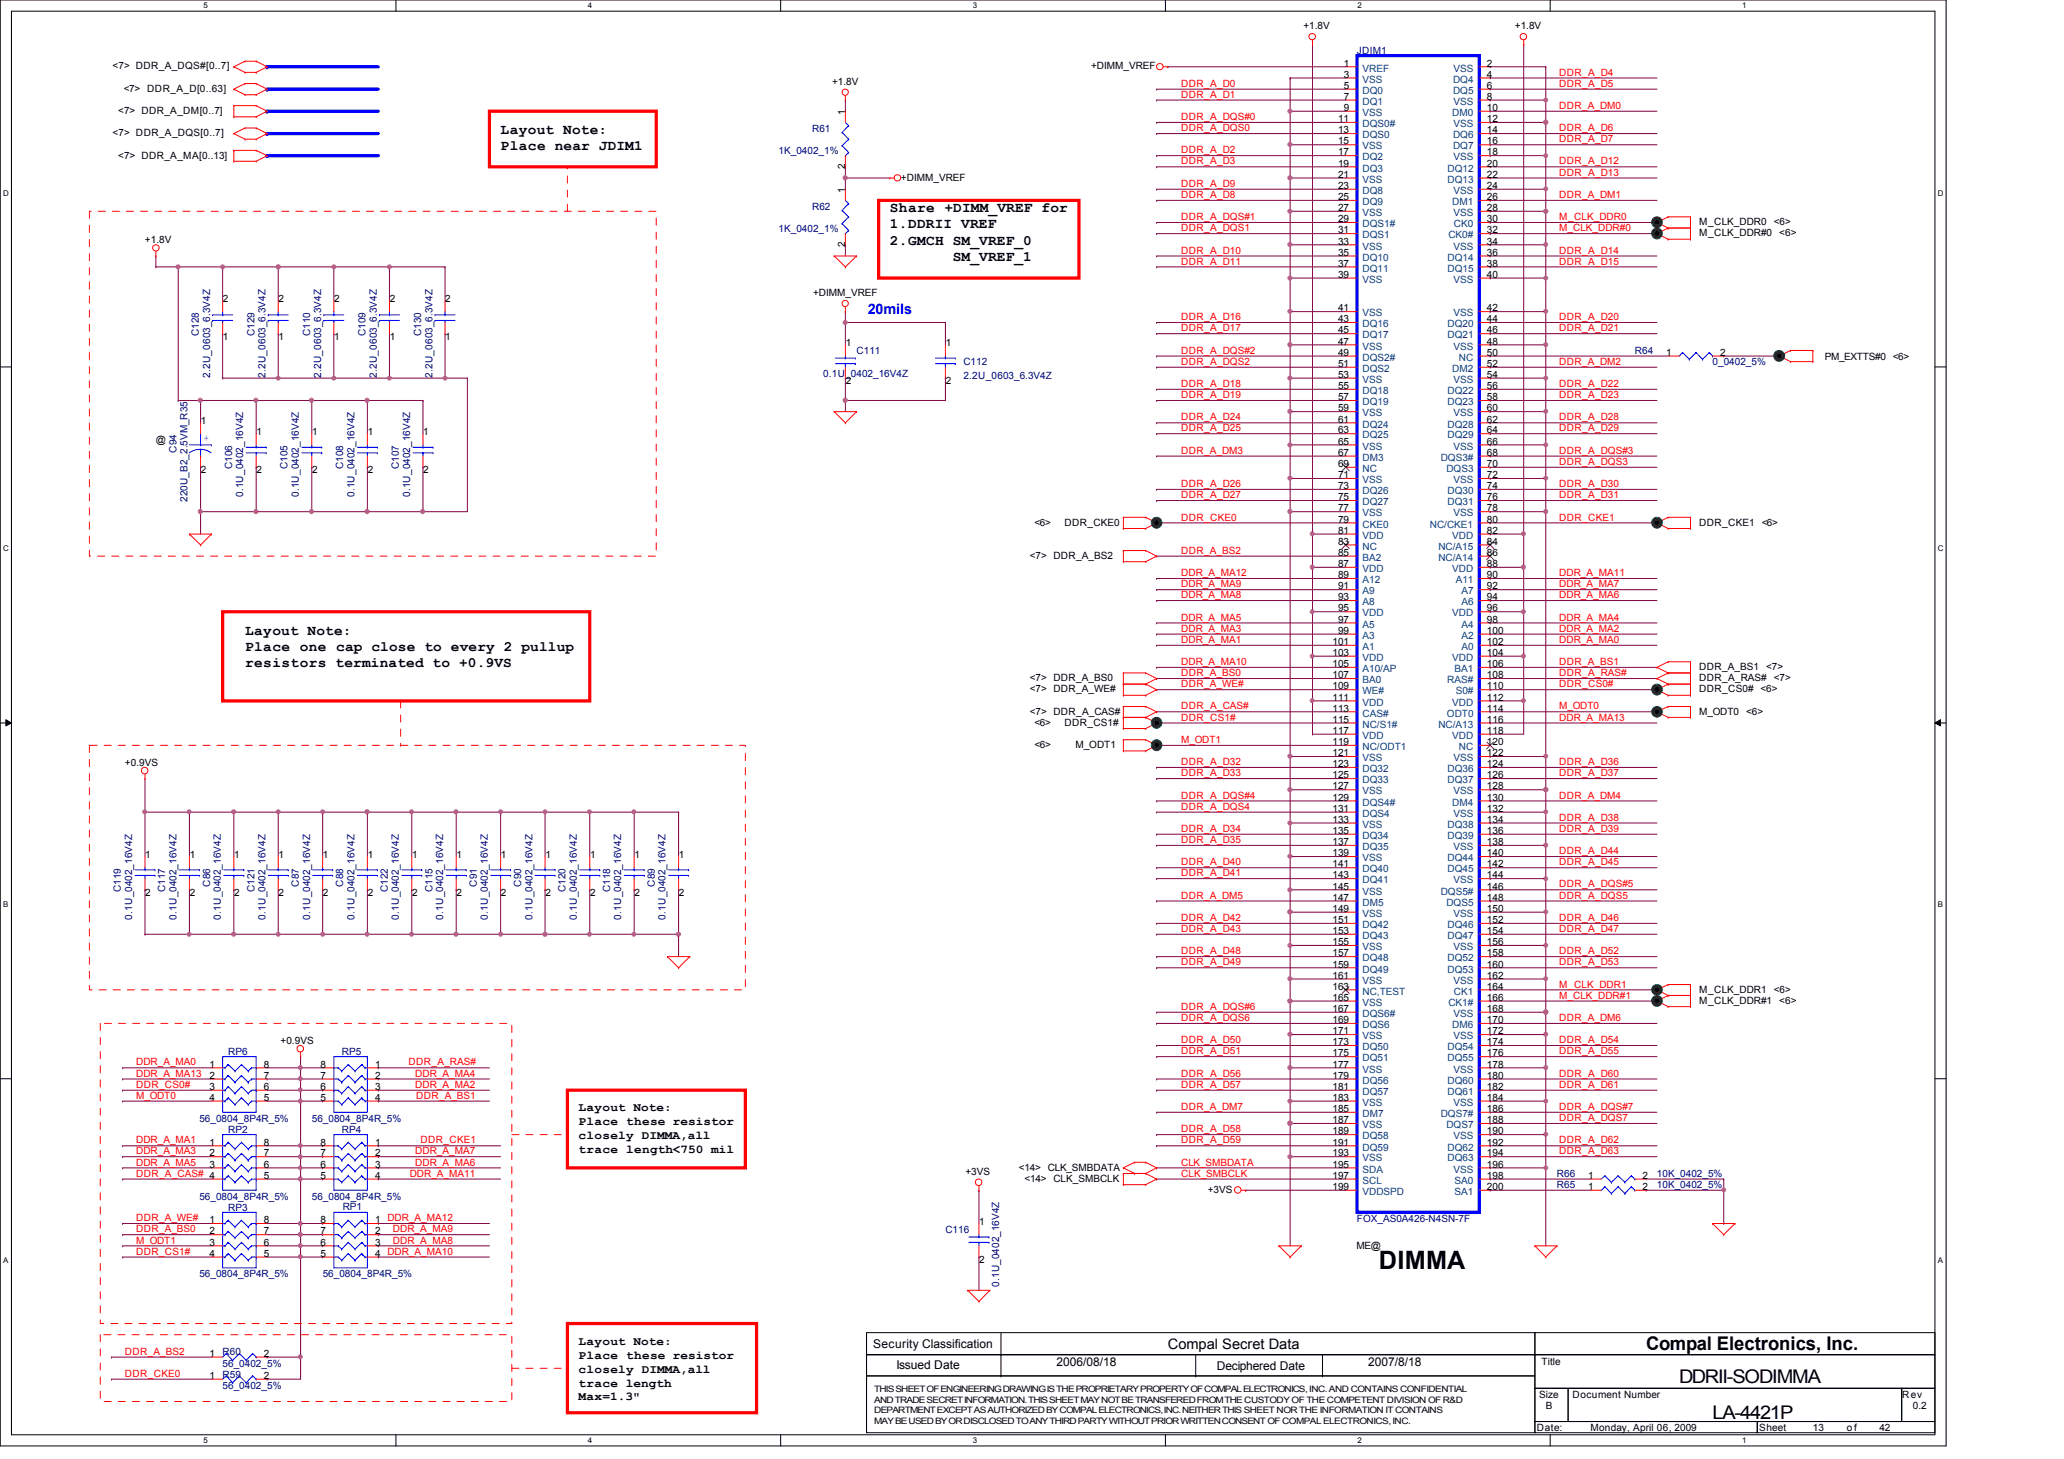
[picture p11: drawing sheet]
<svg xmlns="http://www.w3.org/2000/svg" width="297mm" height="210mm" viewBox="0 0 297 210" stroke-linecap="round" stroke-linejoin="round" font-family="sans-serif">
<defs><g id="words">
<text font-size="3.6" x="198.5" y="182.6">DIMMA</text>
<g font-size="2.7">
<text x="236.9" y="194.3">Compal Electronics, Inc.</text>
<text x="241.7" y="199">DDRII-SODIMMA</text>
<text x="246.5" y="204.1">LA-4421P</text>
</g>
<g font-size="2.1">
<text x="72" y="19.3">Layout Note:</text>
<text x="72" y="21.6">Place near JDIM1</text>
<text x="128.1" y="30.5">Share +DIMM_VREF for</text>
<text x="128.1" y="32.9">1.DDRII VREF</text>
<text x="128.1" y="35.2">2.GMCH SM_VREF_0</text>
<text x="137.1" y="37.5">SM_VREF_1</text>
<text x="35.3" y="91.3">Layout Note:</text>
<text x="35.3" y="93.6">Place one cap close to every 2 pullup</text>
<text x="35.3" y="96">resistors terminated to +0.9VS</text>
<text x="168.1" y="194.1">Compal Secret Data</text>
</g>
<text font-size="2.1" fill="#00f" x="124.9" y="45.1">20mils</text>
<g font-size="1.7">
<text x="83.3" y="159.9">Layout Note:</text>
<text x="83.3" y="161.9">Place these resistor</text>
<text x="83.3" y="163.9">closely DIMMA,all</text>
<text x="83.3" y="165.9">trace length&lt;750 mil</text>
<text x="83.3" y="193.5">Layout Note:</text>
<text x="83.3" y="195.5">Place these resistor</text>
<text x="83.3" y="197.5">closely DIMMA,all</text>
<text x="125.7" y="194">Security Classification</text>
<text x="129" y="197">Issued Date</text>
<text x="152.1" y="196.5">2006/08/18</text>
<text x="175.1" y="197.1">Deciphered Date</text>
<text x="196.9" y="196.5">2007/8/18</text>
<text x="83.3" y="201.5">Max=1.3&quot;</text>
<text x="83.3" y="199.5">trace length</text>
</g>
<g font-size="1.4">
<text x="187.6" y="4.2">+1.8V</text>
<text x="218" y="4.2">+1.8V</text>
<text x="16.2" y="10">&lt;7&gt; DDR_A_DQS#[0..7]</text>
<text x="157" y="10">+DIMM_VREF</text>
<text x="193.4" y="9.6">1</text>
<text x="193.4" y="11.2">3</text>
<text x="214" y="9.6">2</text>
<text x="214" y="11.2">4</text>
<text x="17" y="16.4">&lt;7&gt; DDR_A_DM[0..7]</text>
<text x="17.8" y="13.2">&lt;7&gt; DDR_A_D[0..63]</text>
<text x="119.8" y="12.2">+1.8V</text>
<text x="121.6" y="16.5" transform="rotate(-90 121.6 16.5)">1</text>
<text x="192.6" y="17.6">11</text>
<text x="193.4" y="12.8">5</text>
<text x="193.4" y="14.4">7</text>
<text x="193.4" y="16">9</text>
<text x="214" y="12.8">6</text>
<text x="214" y="14.4">8</text>
<text x="214" y="16">10</text>
<text x="214" y="17.6">12</text>
<text x="16.2" y="19.6">&lt;7&gt; DDR_A_DQS[0..7]</text>
<text x="17" y="22.8">&lt;7&gt; DDR_A_MA[0..13]</text>
<text x="192.6" y="19.2">13</text>
<text x="192.6" y="20.8">15</text>
<text x="192.6" y="22.4">17</text>
<text x="192.6" y="24">19</text>
<text x="214" y="19.2">14</text>
<text x="214" y="20.8">16</text>
<text x="214" y="22.4">18</text>
<text x="214" y="24">20</text>
<text x="121.6" y="27.7" transform="rotate(-90 121.6 27.7)">1</text>
<text x="121.6" y="24.3" transform="rotate(-90 121.6 24.3)">2</text>
<text x="129.7" y="26">+DIMM_VREF</text>
<text x="192.6" y="25.6">21</text>
<text x="192.6" y="27.2">23</text>
<text x="192.6" y="28.8">25</text>
<text x="214" y="25.6">22</text>
<text x="214" y="27.2">24</text>
<text x="214" y="28.8">26</text>
<text x="20.9" y="35">+1.8V</text>
<text x="121.6" y="35.5" transform="rotate(-90 121.6 35.5)">2</text>
<text x="192.6" y="30.4">27</text>
<text x="192.6" y="32">29</text>
<text x="192.6" y="33.6">31</text>
<text x="192.6" y="35.2">33</text>
<text x="214" y="30.4">28</text>
<text x="214" y="32">30</text>
<text x="214" y="33.6">32</text>
<text x="214" y="35.2">34</text>
<text x="244.6" y="34">M_CLK_DDR#0</text>
<text x="244.6" y="32.4">M_CLK_DDR0</text>
<text x="255.3" y="32.4">&lt;6&gt;</text>
<text x="256.1" y="34">&lt;6&gt;</text>
<text x="192.6" y="36.8">35</text>
<text x="192.6" y="38.4">37</text>
<text x="192.6" y="40">39</text>
<text x="214" y="36.8">36</text>
<text x="214" y="38.4">38</text>
<text x="214" y="40">40</text>
<text x="32.1" y="43.4">2</text>
<text x="40.1" y="43.4">2</text>
<text x="48.1" y="43.4">2</text>
<text x="56.1" y="43.4">2</text>
<text x="64.1" y="43.4">2</text>
<text x="117" y="42.6">+DIMM_VREF</text>
<text x="192.6" y="44.8">41</text>
<text x="192.6" y="46.4">43</text>
<text x="192.6" y="48">45</text>
<text x="214" y="44.8">42</text>
<text x="214" y="46.4">44</text>
<text x="214" y="48">46</text>
<text x="32.1" y="48.9">1</text>
<text x="40.1" y="48.9">1</text>
<text x="48.1" y="48.9">1</text>
<text x="56.1" y="48.9">1</text>
<text x="64.1" y="48.9">1</text>
<text x="121.7" y="49.8">1</text>
<text x="136.1" y="49.8">1</text>
<text x="192.6" y="49.6">47</text>
<text x="192.6" y="51.2">49</text>
<text x="192.6" y="52.8">51</text>
<text x="214" y="49.6">48</text>
<text x="214" y="51.2">50</text>
<text x="214" y="52.8">52</text>
<text x="239.8" y="51.2">1</text>
<text x="247.6" y="51.2">2</text>
<text x="262.6" y="51.8">PM_EXTTS#0 &lt;6&gt;</text>
<text x="121.7" y="55.3">2</text>
<text x="136.1" y="55.3">2</text>
<text x="192.6" y="54.4">53</text>
<text x="192.6" y="56">55</text>
<text x="192.6" y="57.6">57</text>
<text x="192.6" y="59.2">59</text>
<text x="214" y="54.4">54</text>
<text x="214" y="56">56</text>
<text x="214" y="57.6">58</text>
<text x="214" y="59.2">60</text>
<text x="22.4" y="63.8">@</text>
<text x="28.9" y="61">1</text>
<text x="36.9" y="62.6">1</text>
<text x="44.9" y="62.6">1</text>
<text x="52.9" y="62.6">1</text>
<text x="60.9" y="62.6">1</text>
<text x="192.6" y="60.8">61</text>
<text x="192.6" y="62.4">63</text>
<text x="192.6" y="64">65</text>
<text x="192.6" y="65.6">67</text>
<text x="214" y="60.8">62</text>
<text x="214" y="62.4">64</text>
<text x="214" y="64">66</text>
<text x="214" y="65.6">68</text>
<text x="28.9" y="68.1">2</text>
<text x="36.9" y="68.1">2</text>
<text x="44.9" y="68.1">2</text>
<text x="52.9" y="68.1">2</text>
<text x="60.9" y="68.1">2</text>
<text x="192.6" y="67.2">69</text>
<text x="192.6" y="68.8">71</text>
<text x="192.6" y="70.4">73</text>
<text x="192.6" y="72">75</text>
<text x="214" y="67.2">70</text>
<text x="214" y="68.8">72</text>
<text x="214" y="70.4">74</text>
<text x="214" y="72">76</text>
<text x="148.9" y="75.6">&lt;6&gt;</text>
<text x="153.2" y="75.6">DDR_CKE0</text>
<text x="192.6" y="73.6">77</text>
<text x="192.6" y="75.2">79</text>
<text x="192.6" y="76.8">81</text>
<text x="214" y="73.6">78</text>
<text x="214" y="75.2">80</text>
<text x="214" y="76.8">82</text>
<text x="244.6" y="75.6">DDR_CKE1 &lt;6&gt;</text>
<text x="148.2" y="80.4">&lt;7&gt; DDR_A_BS2</text>
<text x="192.6" y="78.4">83</text>
<text x="192.6" y="80">85</text>
<text x="192.6" y="81.6">87</text>
<text x="192.6" y="83.2">89</text>
<text x="214" y="78.4">84</text>
<text x="214" y="80">86</text>
<text x="214" y="81.6">88</text>
<text x="214" y="83.2">90</text>
<text x="192.6" y="84.8">91</text>
<text x="192.6" y="86.4">93</text>
<text x="192.6" y="88">95</text>
<text x="192.6" y="89.6">97</text>
<text x="214" y="84.8">92</text>
<text x="214" y="86.4">94</text>
<text x="214" y="88">96</text>
<text x="214" y="89.6">98</text>
<text x="191.8" y="92.8">101</text>
<text x="191.8" y="94.4">103</text>
<text x="191.8" y="96">105</text>
<text x="192.6" y="91.2">99</text>
<text x="214" y="91.2">100</text>
<text x="214" y="92.8">102</text>
<text x="214" y="94.4">104</text>
<text x="214" y="96">106</text>
<text x="148.2" y="99.6">&lt;7&gt; DDR_A_WE#</text>
<text x="148.2" y="98">&lt;7&gt; DDR_A_BS0</text>
<text x="191.8" y="97.6">107</text>
<text x="191.8" y="99.2">109</text>
<text x="191.8" y="100.8">111</text>
<text x="214" y="97.6">108</text>
<text x="214" y="99.2">110</text>
<text x="214" y="100.8">112</text>
<text x="244.6" y="96.4">DDR_A_BS1</text>
<text x="244.6" y="98">DDR_A_RAS# &lt;7&gt;</text>
<text x="244.6" y="99.6">DDR_CS0# &lt;6&gt;</text>
<text x="254.2" y="96.4">&lt;7&gt;</text>
<text x="148.2" y="102.8">&lt;7&gt; DDR_A_CAS#</text>
<text x="148.9" y="104.4">&lt;6&gt;</text>
<text x="148.9" y="107.6">&lt;6&gt;</text>
<text x="153.2" y="104.4">DDR_CS1#</text>
<text x="154.8" y="107.6">M_ODT1</text>
<text x="191.8" y="102.4">113</text>
<text x="191.8" y="104">115</text>
<text x="191.8" y="105.6">117</text>
<text x="191.8" y="107.2">119</text>
<text x="214" y="102.4">114</text>
<text x="214" y="104">116</text>
<text x="214" y="105.6">118</text>
<text x="214" y="107.2">120</text>
<text x="244.6" y="102.8">M_ODT0</text>
<text x="251.3" y="102.8">&lt;6&gt;</text>
<text x="18" y="110.2">+0.9VS</text>
<text x="191.8" y="108.8">121</text>
<text x="191.8" y="110.4">123</text>
<text x="191.8" y="112">125</text>
<text x="191.8" y="113.6">127</text>
<text x="214" y="108.8">122</text>
<text x="214" y="110.4">124</text>
<text x="214" y="112">126</text>
<text x="214" y="113.6">128</text>
<text x="191.8" y="115.2">129</text>
<text x="191.8" y="116.8">131</text>
<text x="191.8" y="118.4">133</text>
<text x="191.8" y="120">135</text>
<text x="214" y="115.2">130</text>
<text x="214" y="116.8">132</text>
<text x="214" y="118.4">134</text>
<text x="214" y="120">136</text>
<text x="20.9" y="123.4">1</text>
<text x="27.3" y="123.4">1</text>
<text x="33.7" y="123.4">1</text>
<text x="40.1" y="123.4">1</text>
<text x="46.5" y="123.4">1</text>
<text x="52.9" y="123.4">1</text>
<text x="59.3" y="123.4">1</text>
<text x="65.7" y="123.4">1</text>
<text x="72.1" y="123.4">1</text>
<text x="78.5" y="123.4">1</text>
<text x="84.9" y="123.4">1</text>
<text x="91.3" y="123.4">1</text>
<text x="97.7" y="123.4">1</text>
<text x="191.8" y="121.6">137</text>
<text x="191.8" y="123.2">139</text>
<text x="191.8" y="124.8">141</text>
<text x="214" y="121.6">138</text>
<text x="214" y="123.2">140</text>
<text x="214" y="124.8">142</text>
<text x="20.9" y="128.9">2</text>
<text x="27.3" y="128.9">2</text>
<text x="33.7" y="128.9">2</text>
<text x="40.1" y="128.9">2</text>
<text x="46.5" y="128.9">2</text>
<text x="52.9" y="128.9">2</text>
<text x="59.3" y="128.9">2</text>
<text x="65.7" y="128.9">2</text>
<text x="72.1" y="128.9">2</text>
<text x="78.5" y="128.9">2</text>
<text x="84.9" y="128.9">2</text>
<text x="91.3" y="128.9">2</text>
<text x="97.7" y="128.9">2</text>
<text x="191.8" y="126.4">143</text>
<text x="191.8" y="128">145</text>
<text x="191.8" y="129.6">147</text>
<text x="191.8" y="131.2">149</text>
<text x="214" y="126.4">144</text>
<text x="214" y="128">146</text>
<text x="214" y="129.6">148</text>
<text x="214" y="131.2">150</text>
<text x="191.8" y="132.8">151</text>
<text x="191.8" y="134.4">153</text>
<text x="191.8" y="136">155</text>
<text x="191.8" y="137.6">157</text>
<text x="214" y="132.8">152</text>
<text x="214" y="134.4">154</text>
<text x="214" y="136">156</text>
<text x="214" y="137.6">158</text>
<text x="191.8" y="139.2">159</text>
<text x="191.8" y="140.8">161</text>
<text x="191.8" y="142.4">163</text>
<text x="191.8" y="144">165</text>
<text x="214" y="139.2">160</text>
<text x="214" y="140.8">162</text>
<text x="214" y="142.4">164</text>
<text x="214" y="144">166</text>
<text x="244.6" y="142.8">M_CLK_DDR1</text>
<text x="255.3" y="142.8">&lt;6&gt;</text>
<text x="191.8" y="145.6">167</text>
<text x="191.8" y="147.2">169</text>
<text x="191.8" y="148.8">171</text>
<text x="214" y="145.6">168</text>
<text x="214" y="147.2">170</text>
<text x="214" y="148.8">172</text>
<text x="244.6" y="144.4">M_CLK_DDR#1</text>
<text x="256.1" y="144.4">&lt;6&gt;</text>
<text x="30.1" y="153.6">1</text>
<text x="30.1" y="155.2">2</text>
<text x="38" y="153.6">8</text>
<text x="38" y="155.2">7</text>
<text x="40.4" y="150.2">+0.9VS</text>
<text x="46.1" y="153.6">8</text>
<text x="46.1" y="155.2">7</text>
<text x="54" y="153.6">1</text>
<text x="54" y="155.2">2</text>
<text x="191.8" y="150.4">173</text>
<text x="191.8" y="152">175</text>
<text x="191.8" y="153.6">177</text>
<text x="191.8" y="155.2">179</text>
<text x="214" y="150.4">174</text>
<text x="214" y="152">176</text>
<text x="214" y="153.6">178</text>
<text x="214" y="155.2">180</text>
<text x="30.1" y="156.8">3</text>
<text x="30.1" y="158.4">4</text>
<text x="38" y="156.8">6</text>
<text x="38" y="158.4">5</text>
<text x="46.1" y="156.8">6</text>
<text x="46.1" y="158.4">5</text>
<text x="54" y="156.8">3</text>
<text x="54" y="158.4">4</text>
<text x="191.8" y="156.8">181</text>
<text x="191.8" y="158.4">183</text>
<text x="191.8" y="160">185</text>
<text x="191.8" y="161.6">187</text>
<text x="214" y="156.8">182</text>
<text x="214" y="158.4">184</text>
<text x="214" y="160">186</text>
<text x="214" y="161.6">188</text>
<text x="30.1" y="164.8">1</text>
<text x="30.1" y="166.4">2</text>
<text x="30.1" y="168">3</text>
<text x="38" y="164.8">8</text>
<text x="38" y="166.4">7</text>
<text x="38" y="168">6</text>
<text x="46.1" y="164.8">8</text>
<text x="46.1" y="166.4">7</text>
<text x="46.1" y="168">6</text>
<text x="54" y="164.8">1</text>
<text x="54" y="166.4">2</text>
<text x="54" y="168">3</text>
<text x="191.8" y="163.2">189</text>
<text x="191.8" y="164.8">191</text>
<text x="191.8" y="166.4">193</text>
<text x="191.8" y="168">195</text>
<text x="214" y="163.2">190</text>
<text x="214" y="164.8">192</text>
<text x="214" y="166.4">194</text>
<text x="214" y="168">196</text>
<text x="38" y="169.6">5</text>
<text x="46.1" y="169.6">5</text>
<text x="54" y="169.6">4</text>
<text x="138.9" y="169.1">+3VS</text>
<text x="146.6" y="168.4">&lt;14&gt; CLK_SMBDATA</text>
<text x="147.4" y="170">&lt;14&gt; CLK_SMBCLK</text>
<text x="173.8" y="171.6">+3VS</text>
<text x="191.8" y="169.6">197</text>
<text x="191.8" y="171.2">199</text>
<text x="214" y="169.6">198</text>
<text x="214" y="171.2">200</text>
<text x="228.6" y="169.6">1</text>
<text x="228.6" y="171.2">1</text>
<text x="236.4" y="169.6">2</text>
<text x="236.4" y="171.2">2</text>
<text x="30.1" y="176">1</text>
<text x="30.1" y="177.6">2</text>
<text x="30.1" y="179.2">3</text>
<text x="38" y="176">8</text>
<text x="38" y="177.6">7</text>
<text x="38" y="179.2">6</text>
<text x="46.1" y="176">8</text>
<text x="46.1" y="177.6">7</text>
<text x="46.1" y="179.2">6</text>
<text x="54" y="176">1 DDR_A_MA12</text>
<text x="54" y="177.6">2</text>
<text x="54" y="179.2">3</text>
<text x="140.9" y="176.2">1</text>
<text x="195.2" y="179.6">ME@</text>
<text x="30.1" y="180.8">4</text>
<text x="38" y="180.8">5</text>
<text x="46.1" y="180.8">5</text>
<text x="54" y="180.8">4 DDR_A_MA10</text>
<text x="140.9" y="181.7">2</text>
<text x="30.1" y="195.2">1</text>
<text x="38" y="195.2">2</text>
<text x="221.8" y="196.4">Title</text>
<text x="30.1" y="198.4">1</text>
<text x="38" y="198.4">2</text>
<text x="221.5" y="201.1">Size</text>
<text x="222.5" y="202.6">B</text>
<text x="226.3" y="201.1">Document Number</text>
<text x="273.8" y="201.1">Rev</text>
<text x="275.3" y="202.6">0.2</text>
<text x="221.2" y="205.9">Date:</text>
<text x="228.9" y="205.9">Monday, April 06, 2009</text>
<text x="253.2" y="205.9">Sheet</text>
<text x="260.9" y="205.9">13</text>
<text x="265.8" y="205.9">of</text>
<text x="270.5" y="205.9">42</text>
</g>
<g font-size="1.4" fill="#000080">
<text x="195.3" y="7.7">JDIM1</text>
<text x="112.1" y="22.2">1K_0402_1%</text>
<text x="116.9" y="19">R61</text>
<text x="112.1" y="33.4">1K_0402_1%</text>
<text x="116.9" y="30.2">R62</text>
<text x="28.6" y="48.3" transform="rotate(-90 28.6 48.3)">C128</text>
<text x="36.6" y="48.3" transform="rotate(-90 36.6 48.3)">C129</text>
<text x="44.6" y="48.3" transform="rotate(-90 44.6 48.3)">C110</text>
<text x="52.6" y="48.3" transform="rotate(-90 52.6 48.3)">C109</text>
<text x="60.6" y="48.3" transform="rotate(-90 60.6 48.3)">C130</text>
<text x="123.3" y="51">C111</text>
<text x="138.6" y="52.6">C112</text>
<text x="235.3" y="51">R64</text>
<text x="246.5" y="52.6">0_0402_5%</text>
<text x="30.2" y="54.4" transform="rotate(-90 30.2 54.4)">2.2U_0603_6.3V4Z</text>
<text x="38.2" y="54.4" transform="rotate(-90 38.2 54.4)">2.2U_0603_6.3V4Z</text>
<text x="46.2" y="54.4" transform="rotate(-90 46.2 54.4)">2.2U_0603_6.3V4Z</text>
<text x="54.2" y="54.4" transform="rotate(-90 54.2 54.4)">2.2U_0603_6.3V4Z</text>
<text x="62.2" y="54.4" transform="rotate(-90 62.2 54.4)">2.2U_0603_6.3V4Z</text>
<text x="118.4" y="54.2">0.1U_0402_16V4Z</text>
<text x="138.6" y="54.5">2.2U_0603_6.3V4Z</text>
<text x="25.4" y="65.2" transform="rotate(-90 25.4 65.2)">C94</text>
<text x="33.4" y="67.5" transform="rotate(-90 33.4 67.5)">C106</text>
<text x="35" y="71.5" transform="rotate(-90 35 71.5)">0.1U_0402_16V4Z</text>
<text x="41.4" y="67.5" transform="rotate(-90 41.4 67.5)">C105</text>
<text x="43" y="71.5" transform="rotate(-90 43 71.5)">0.1U_0402_16V4Z</text>
<text x="49.4" y="67.5" transform="rotate(-90 49.4 67.5)">C108</text>
<text x="51" y="71.5" transform="rotate(-90 51 71.5)">0.1U_0402_16V4Z</text>
<text x="57.4" y="67.5" transform="rotate(-90 57.4 67.5)">C107</text>
<text x="59" y="71.5" transform="rotate(-90 59 71.5)">0.1U_0402_16V4Z</text>
<text x="27" y="72.2" transform="rotate(-90 27 72.2)">220U_B2_2.5VM_R35</text>
<text x="17.4" y="128.4" transform="rotate(-90 17.4 128.4)">C119</text>
<text x="23.8" y="128.4" transform="rotate(-90 23.8 128.4)">C117</text>
<text x="30.2" y="127.6" transform="rotate(-90 30.2 127.6)">C86</text>
<text x="36.6" y="128.4" transform="rotate(-90 36.6 128.4)">C121</text>
<text x="43" y="127.6" transform="rotate(-90 43 127.6)">C87</text>
<text x="49.4" y="127.6" transform="rotate(-90 49.4 127.6)">C88</text>
<text x="55.8" y="128.4" transform="rotate(-90 55.8 128.4)">C122</text>
<text x="62.2" y="128.4" transform="rotate(-90 62.2 128.4)">C115</text>
<text x="68.6" y="127.6" transform="rotate(-90 68.6 127.6)">C91</text>
<text x="75" y="127.6" transform="rotate(-90 75 127.6)">C90</text>
<text x="81.4" y="128.4" transform="rotate(-90 81.4 128.4)">C120</text>
<text x="87.8" y="128.4" transform="rotate(-90 87.8 128.4)">C118</text>
<text x="94.2" y="127.6" transform="rotate(-90 94.2 127.6)">C89</text>
<text x="19" y="132.3" transform="rotate(-90 19 132.3)">0.1U_0402_16V4Z</text>
<text x="25.4" y="132.3" transform="rotate(-90 25.4 132.3)">0.1U_0402_16V4Z</text>
<text x="31.8" y="132.3" transform="rotate(-90 31.8 132.3)">0.1U_0402_16V4Z</text>
<text x="38.2" y="132.3" transform="rotate(-90 38.2 132.3)">0.1U_0402_16V4Z</text>
<text x="44.6" y="132.3" transform="rotate(-90 44.6 132.3)">0.1U_0402_16V4Z</text>
<text x="51" y="132.3" transform="rotate(-90 51 132.3)">0.1U_0402_16V4Z</text>
<text x="57.4" y="132.3" transform="rotate(-90 57.4 132.3)">0.1U_0402_16V4Z</text>
<text x="63.8" y="132.3" transform="rotate(-90 63.8 132.3)">0.1U_0402_16V4Z</text>
<text x="70.2" y="132.3" transform="rotate(-90 70.2 132.3)">0.1U_0402_16V4Z</text>
<text x="76.6" y="132.3" transform="rotate(-90 76.6 132.3)">0.1U_0402_16V4Z</text>
<text x="83" y="132.3" transform="rotate(-90 83 132.3)">0.1U_0402_16V4Z</text>
<text x="89.4" y="132.3" transform="rotate(-90 89.4 132.3)">0.1U_0402_16V4Z</text>
<text x="95.8" y="132.3" transform="rotate(-90 95.8 132.3)">0.1U_0402_16V4Z</text>
<text x="32.8" y="151.8">RP6</text>
<text x="49.2" y="151.8">RP5</text>
<text x="28.7" y="161.4">56_0804_8P4R_5%</text>
<text x="44.9" y="161.4">56_0804_8P4R_5%</text>
<text x="32.8" y="163">RP2</text>
<text x="49.2" y="163">RP4</text>
<text x="28.7" y="172.6">56_0804_8P4R_5%</text>
<text x="44.9" y="172.6">56_0804_8P4R_5%</text>
<text x="224.1" y="169.4">R66</text>
<text x="224.1" y="171">R65</text>
<text x="238.5" y="169.4">10K_0402_5%</text>
<text x="238.5" y="171">10K_0402_5%</text>
<text x="32.8" y="174.2">RP3</text>
<text x="49.3" y="174">RP1</text>
<text x="136.1" y="177.4">C116</text>
<text x="195.3" y="175.8">FOX_AS0A426-N4SN-7F</text>
<text x="28.7" y="183.8">56_0804_8P4R_5%</text>
<text x="46.4" y="183.8">56_0804_8P4R_5%</text>
<text x="143.8" y="185.2" transform="rotate(-90 143.8 185.2)">0.1U_0402_16V4Z</text>
<text x="32" y="195">R60</text>
<text x="32" y="196.6">56_0402_5%</text>
<text x="32" y="198.2">R59</text>
<text x="32" y="199.8">56_0402_5%</text>
</g>
<g font-size="1.4" fill="#004080">
<text x="196.1" y="10.3">VREF</text>
<text x="196.1" y="11.9">VSS</text>
<text x="209.1" y="11.9">DQ4</text>
<text x="209.2" y="10.3">VSS</text>
<text x="196.1" y="13.5">DQ0</text>
<text x="196.1" y="15.1">DQ1</text>
<text x="196.1" y="16.7">VSS</text>
<text x="209" y="16.7">DM0</text>
<text x="209.1" y="13.5">DQ5</text>
<text x="209.2" y="15.1">VSS</text>
<text x="196.1" y="18.3">DQS0#</text>
<text x="196.1" y="19.9">DQS0</text>
<text x="196.1" y="21.5">VSS</text>
<text x="196.1" y="23.1">DQ2</text>
<text x="209.1" y="19.9">DQ6</text>
<text x="209.1" y="21.5">DQ7</text>
<text x="209.2" y="18.3">VSS</text>
<text x="209.2" y="23.1">VSS</text>
<text x="196.1" y="24.7">DQ3</text>
<text x="196.1" y="26.3">VSS</text>
<text x="196.1" y="27.9">DQ8</text>
<text x="196.1" y="29.5">DQ9</text>
<text x="208.3" y="24.7">DQ12</text>
<text x="208.3" y="26.3">DQ13</text>
<text x="209" y="29.5">DM1</text>
<text x="209.2" y="27.9">VSS</text>
<text x="196.1" y="31.1">VSS</text>
<text x="196.1" y="32.7">DQS1#</text>
<text x="196.1" y="34.3">DQS1</text>
<text x="196.1" y="35.9">VSS</text>
<text x="208.4" y="34.3">CK0#</text>
<text x="209.2" y="31.1">VSS</text>
<text x="209.2" y="35.9">VSS</text>
<text x="209.3" y="32.7">CK0</text>
<text x="196.1" y="37.5">DQ10</text>
<text x="196.1" y="39.1">DQ11</text>
<text x="196.1" y="40.7">VSS</text>
<text x="208.3" y="37.5">DQ14</text>
<text x="208.3" y="39.1">DQ15</text>
<text x="209.2" y="40.7">VSS</text>
<text x="196.1" y="45.5">VSS</text>
<text x="196.1" y="47.1">DQ16</text>
<text x="208.3" y="47.1">DQ20</text>
<text x="209.2" y="45.5">VSS</text>
<text x="196.1" y="48.7">DQ17</text>
<text x="196.1" y="50.3">VSS</text>
<text x="196.1" y="51.9">DQS2#</text>
<text x="196.1" y="53.5">DQS2</text>
<text x="208.3" y="48.7">DQ21</text>
<text x="209" y="53.5">DM2</text>
<text x="209.2" y="50.3">VSS</text>
<text x="210" y="51.9">NC</text>
<text x="196.1" y="55.1">VSS</text>
<text x="196.1" y="56.7">DQ18</text>
<text x="196.1" y="58.3">DQ19</text>
<text x="196.1" y="59.9">VSS</text>
<text x="208.3" y="56.7">DQ22</text>
<text x="208.3" y="58.3">DQ23</text>
<text x="209.2" y="55.1">VSS</text>
<text x="209.2" y="59.9">VSS</text>
<text x="196.1" y="61.5">DQ24</text>
<text x="196.1" y="63.1">DQ25</text>
<text x="196.1" y="64.7">VSS</text>
<text x="208.3" y="61.5">DQ28</text>
<text x="208.3" y="63.1">DQ29</text>
<text x="209.2" y="64.7">VSS</text>
<text x="196.1" y="66.3">DM3</text>
<text x="196.1" y="67.9">NC</text>
<text x="196.1" y="69.5">VSS</text>
<text x="196.1" y="71.1">DQ26</text>
<text x="207.3" y="66.3">DQS3#</text>
<text x="208.1" y="67.9">DQS3</text>
<text x="208.3" y="71.1">DQ30</text>
<text x="209.2" y="69.5">VSS</text>
<text x="196.1" y="72.7">DQ27</text>
<text x="196.1" y="74.3">VSS</text>
<text x="196.1" y="75.9">CKE0</text>
<text x="196.1" y="77.5">VDD</text>
<text x="205.8" y="75.9">NC/CKE1</text>
<text x="208.3" y="72.7">DQ31</text>
<text x="209" y="77.5">VDD</text>
<text x="209.2" y="74.3">VSS</text>
<text x="196.1" y="79.1">NC</text>
<text x="196.1" y="80.7">BA2</text>
<text x="196.1" y="82.3">VDD</text>
<text x="196.1" y="83.9">A12</text>
<text x="207" y="79.1">NC/A15</text>
<text x="207" y="80.7">NC/A14</text>
<text x="209" y="82.3">VDD</text>
<text x="209.5" y="83.9">A11</text>
<text x="196.1" y="85.5">A9</text>
<text x="196.1" y="87.1">A8</text>
<text x="196.1" y="88.7">VDD</text>
<text x="209" y="88.7">VDD</text>
<text x="210.3" y="85.5">A7</text>
<text x="210.3" y="87.1">A6</text>
<text x="196.1" y="90.3">A5</text>
<text x="196.1" y="91.9">A3</text>
<text x="196.1" y="93.5">A1</text>
<text x="196.1" y="95.1">VDD</text>
<text x="209" y="95.1">VDD</text>
<text x="210.3" y="90.3">A4</text>
<text x="210.3" y="91.9">A2</text>
<text x="210.3" y="93.5">A0</text>
<text x="196.1" y="96.7">A10/AP</text>
<text x="196.1" y="98.3">BA0</text>
<text x="196.1" y="99.9">WE#</text>
<text x="196.1" y="101.5">VDD</text>
<text x="208.3" y="98.3">RAS#</text>
<text x="209" y="101.5">VDD</text>
<text x="209.3" y="96.7">BA1</text>
<text x="209.5" y="99.9">S0#</text>
<text x="196.1" y="103.1">CAS#</text>
<text x="196.1" y="104.7">NC/S1#</text>
<text x="196.1" y="106.3">VDD</text>
<text x="196.1" y="107.9">NC/ODT1</text>
<text x="207" y="104.7">NC/A13</text>
<text x="208.2" y="103.1">ODT0</text>
<text x="209" y="106.3">VDD</text>
<text x="210" y="107.9">NC</text>
<text x="196.1" y="109.5">VSS</text>
<text x="196.1" y="111.1">DQ32</text>
<text x="196.1" y="112.7">DQ33</text>
<text x="208.3" y="111.1">DQ36</text>
<text x="208.3" y="112.7">DQ37</text>
<text x="209.2" y="109.5">VSS</text>
<text x="196.1" y="114.3">VSS</text>
<text x="196.1" y="115.9">DQS4#</text>
<text x="196.1" y="117.5">DQS4</text>
<text x="196.1" y="119.1">VSS</text>
<text x="208.3" y="119.1">DQ38</text>
<text x="209" y="115.9">DM4</text>
<text x="209.2" y="114.3">VSS</text>
<text x="209.2" y="117.5">VSS</text>
<text x="196.1" y="120.7">DQ34</text>
<text x="196.1" y="122.3">DQ35</text>
<text x="196.1" y="123.9">VSS</text>
<text x="196.1" y="125.5">DQ40</text>
<text x="208.3" y="120.7">DQ39</text>
<text x="208.3" y="123.9">DQ44</text>
<text x="208.3" y="125.5">DQ45</text>
<text x="209.2" y="122.3">VSS</text>
<text x="196.1" y="127.1">DQ41</text>
<text x="196.1" y="128.7">VSS</text>
<text x="196.1" y="130.3">DM5</text>
<text x="196.1" y="131.9">VSS</text>
<text x="207.3" y="128.7">DQS5#</text>
<text x="208.1" y="130.3">DQS5</text>
<text x="209.2" y="127.1">VSS</text>
<text x="209.2" y="131.9">VSS</text>
<text x="196.1" y="133.5">DQ42</text>
<text x="196.1" y="135.1">DQ43</text>
<text x="196.1" y="136.7">VSS</text>
<text x="208.3" y="133.5">DQ46</text>
<text x="208.3" y="135.1">DQ47</text>
<text x="209.2" y="136.7">VSS</text>
<text x="196.1" y="138.3">DQ48</text>
<text x="196.1" y="139.9">DQ49</text>
<text x="196.1" y="141.5">VSS</text>
<text x="196.1" y="143.1">NC,TEST</text>
<text x="208.3" y="138.3">DQ52</text>
<text x="208.3" y="139.9">DQ53</text>
<text x="209.2" y="141.5">VSS</text>
<text x="209.3" y="143.1">CK1</text>
<text x="196.1" y="144.7">VSS</text>
<text x="196.1" y="146.3">DQS6#</text>
<text x="196.1" y="147.9">DQS6</text>
<text x="196.1" y="149.5">VSS</text>
<text x="208.4" y="144.7">CK1#</text>
<text x="209" y="147.9">DM6</text>
<text x="209.2" y="146.3">VSS</text>
<text x="209.2" y="149.5">VSS</text>
<text x="196.1" y="151.1">DQ50</text>
<text x="196.1" y="152.7">DQ51</text>
<text x="196.1" y="154.3">VSS</text>
<text x="196.1" y="155.9">DQ56</text>
<text x="208.3" y="151.1">DQ54</text>
<text x="208.3" y="152.7">DQ55</text>
<text x="208.3" y="155.9">DQ60</text>
<text x="209.2" y="154.3">VSS</text>
<text x="196.1" y="157.5">DQ57</text>
<text x="196.1" y="159.1">VSS</text>
<text x="196.1" y="160.7">DM7</text>
<text x="207.3" y="160.7">DQS7#</text>
<text x="208.3" y="157.5">DQ61</text>
<text x="209.2" y="159.1">VSS</text>
<text x="196.1" y="162.3">VSS</text>
<text x="196.1" y="163.9">DQ58</text>
<text x="196.1" y="165.5">DQ59</text>
<text x="196.1" y="167.1">VSS</text>
<text x="208.1" y="162.3">DQS7</text>
<text x="208.3" y="165.5">DQ62</text>
<text x="208.3" y="167.1">DQ63</text>
<text x="209.2" y="163.9">VSS</text>
<text x="196.1" y="168.7">SDA</text>
<text x="196.1" y="170.3">SCL</text>
<text x="196.1" y="171.9">VDDSPD</text>
<text x="209.2" y="168.7">VSS</text>
<text x="209.3" y="170.3">SA0</text>
<text x="209.3" y="171.9">SA1</text>
</g>
<g font-size="1.4" fill="#f00">
<text x="224.4" y="10.9">DDR_A_D4</text>
<text x="170" y="17.3">DDR_A_DQS#0</text>
<text x="170" y="14.1">DDR_A_D1</text>
<text x="170" y="12.5">DDR_A_D0</text>
<text x="224.4" y="12.5">DDR_A_D5</text>
<text x="224.4" y="15.7">DDR_A_DM0</text>
<text x="170" y="22.1">DDR_A_D2</text>
<text x="170" y="23.7">DDR_A_D3</text>
<text x="170" y="18.9">DDR_A_DQS0</text>
<text x="224.4" y="23.7">DDR_A_D12</text>
<text x="224.4" y="20.5">DDR_A_D7</text>
<text x="224.4" y="18.9">DDR_A_D6</text>
<text x="170" y="26.9">DDR_A_D9</text>
<text x="170" y="28.5">DDR_A_D8</text>
<text x="224.4" y="28.5">DDR_A_DM1</text>
<text x="224.4" y="25.3">DDR_A_D13</text>
<text x="170" y="31.7">DDR_A_DQS#1</text>
<text x="170" y="33.3">DDR_A_DQS1</text>
<text x="224.4" y="33.3">M_CLK_DDR#0</text>
<text x="224.4" y="31.7">M_CLK_DDR0</text>
<text x="170" y="36.5">DDR_A_D10</text>
<text x="170" y="38.1">DDR_A_D11</text>
<text x="224.4" y="36.5">DDR_A_D14</text>
<text x="224.4" y="38.1">DDR_A_D15</text>
<text x="170" y="46.1">DDR_A_D16</text>
<text x="170" y="47.7">DDR_A_D17</text>
<text x="224.4" y="46.1">DDR_A_D20</text>
<text x="224.4" y="47.7">DDR_A_D21</text>
<text x="170" y="50.9">DDR_A_DQS#2</text>
<text x="170" y="52.5">DDR_A_DQS2</text>
<text x="224.4" y="52.5">DDR_A_DM2</text>
<text x="170" y="57.3">DDR_A_D19</text>
<text x="170" y="55.7">DDR_A_D18</text>
<text x="224.4" y="55.7">DDR_A_D22</text>
<text x="224.4" y="57.3">DDR_A_D23</text>
<text x="170" y="62.1">DDR_A_D25</text>
<text x="170" y="60.5">DDR_A_D24</text>
<text x="170" y="65.3">DDR_A_DM3</text>
<text x="224.4" y="65.3">DDR_A_DQS#3</text>
<text x="224.4" y="62.1">DDR_A_D29</text>
<text x="224.4" y="60.5">DDR_A_D28</text>
<text x="170" y="71.7">DDR_A_D27</text>
<text x="170" y="70.1">DDR_A_D26</text>
<text x="224.4" y="70.1">DDR_A_D30</text>
<text x="224.4" y="66.9">DDR_A_DQS3</text>
<text x="224.4" y="71.7">DDR_A_D31</text>
<text x="170" y="74.9">DDR_CKE0</text>
<text x="224.4" y="74.9">DDR_CKE1</text>
<text x="170" y="79.7">DDR_A_BS2</text>
<text x="170" y="82.9">DDR_A_MA12</text>
<text x="224.4" y="82.9">DDR_A_MA11</text>
<text x="170" y="89.3">DDR_A_MA5</text>
<text x="170" y="84.5">DDR_A_MA9</text>
<text x="170" y="86.1">DDR_A_MA8</text>
<text x="224.4" y="86.1">DDR_A_MA6</text>
<text x="224.4" y="89.3">DDR_A_MA4</text>
<text x="224.4" y="84.5">DDR_A_MA7</text>
<text x="170" y="90.9">DDR_A_MA3</text>
<text x="170" y="92.5">DDR_A_MA1</text>
<text x="170" y="95.7">DDR_A_MA10</text>
<text x="224.4" y="90.9">DDR_A_MA2</text>
<text x="224.4" y="92.5">DDR_A_MA0</text>
<text x="224.4" y="95.7">DDR_A_BS1</text>
<text x="170" y="98.9">DDR_A_WE#</text>
<text x="170" y="97.3">DDR_A_BS0</text>
<text x="224.4" y="97.3">DDR_A_RAS#</text>
<text x="224.4" y="98.9">DDR_CS0#</text>
<text x="170" y="103.7">DDR_CS1#</text>
<text x="170" y="102.1">DDR_A_CAS#</text>
<text x="170" y="106.9">M_ODT1</text>
<text x="224.4" y="102.1">M_ODT0</text>
<text x="224.4" y="103.7">DDR_A_MA13</text>
<text x="170" y="111.7">DDR_A_D33</text>
<text x="170" y="110.1">DDR_A_D32</text>
<text x="224.4" y="111.7">DDR_A_D37</text>
<text x="224.4" y="110.1">DDR_A_D36</text>
<text x="170" y="116.5">DDR_A_DQS4</text>
<text x="170" y="114.9">DDR_A_DQS#4</text>
<text x="170" y="119.7">DDR_A_D34</text>
<text x="224.4" y="119.7">DDR_A_D39</text>
<text x="224.4" y="114.9">DDR_A_DM4</text>
<text x="224.4" y="118.1">DDR_A_D38</text>
<text x="170" y="121.3">DDR_A_D35</text>
<text x="170" y="124.5">DDR_A_D40</text>
<text x="224.4" y="124.5">DDR_A_D45</text>
<text x="224.4" y="122.9">DDR_A_D44</text>
<text x="170" y="129.3">DDR_A_DM5</text>
<text x="170" y="126.1">DDR_A_D41</text>
<text x="224.4" y="129.3">DDR_A_DQS5</text>
<text x="224.4" y="127.7">DDR_A_DQS#5</text>
<text x="170" y="134.1">DDR_A_D43</text>
<text x="170" y="137.3">DDR_A_D48</text>
<text x="170" y="132.5">DDR_A_D42</text>
<text x="224.4" y="137.3">DDR_A_D52</text>
<text x="224.4" y="132.5">DDR_A_D46</text>
<text x="224.4" y="134.1">DDR_A_D47</text>
<text x="170" y="138.9">DDR_A_D49</text>
<text x="224.4" y="142.1">M_CLK_DDR1</text>
<text x="224.4" y="138.9">DDR_A_D53</text>
<text x="224.4" y="143.7">M_CLK_DDR#1</text>
<text x="170" y="145.3">DDR_A_DQS#6</text>
<text x="170" y="146.9">DDR_A_DQS6</text>
<text x="224.4" y="146.9">DDR_A_DM6</text>
<text x="19.6" y="153.3">DDR_A_MA0</text>
<text x="19.6" y="154.9">DDR_A_MA13</text>
<text x="58.8" y="153.3">DDR_A_RAS#</text>
<text x="59.8" y="154.9">DDR_A_MA4</text>
<text x="170" y="154.9">DDR_A_D56</text>
<text x="170" y="151.7">DDR_A_D51</text>
<text x="170" y="150.1">DDR_A_D50</text>
<text x="224.4" y="154.9">DDR_A_D60</text>
<text x="224.4" y="150.1">DDR_A_D54</text>
<text x="224.4" y="151.7">DDR_A_D55</text>
<text x="19.6" y="158.1">M_ODT0</text>
<text x="19.6" y="156.5">DDR_CS0#</text>
<text x="59.8" y="156.5">DDR_A_MA2</text>
<text x="59.9" y="158.1">DDR_A_BS1</text>
<text x="170" y="156.5">DDR_A_D57</text>
<text x="170" y="159.7">DDR_A_DM7</text>
<text x="224.4" y="159.7">DDR_A_DQS#7</text>
<text x="224.4" y="161.3">DDR_A_DQS7</text>
<text x="224.4" y="156.5">DDR_A_D61</text>
<text x="19.6" y="167.7">DDR_A_MA5</text>
<text x="19.6" y="164.5">DDR_A_MA1</text>
<text x="19.6" y="166.1">DDR_A_MA3</text>
<text x="59.8" y="167.7">DDR_A_MA6</text>
<text x="59.8" y="166.1">DDR_A_MA7</text>
<text x="60.5" y="164.5">DDR_CKE1</text>
<text x="170" y="164.5">DDR_A_D59</text>
<text x="170" y="162.9">DDR_A_D58</text>
<text x="170" y="167.7">CLK_SMBDATA</text>
<text x="224.4" y="164.5">DDR_A_D62</text>
<text x="224.4" y="166.1">DDR_A_D63</text>
<text x="19.6" y="169.3">DDR_A_CAS# 4</text>
<text x="59" y="169.3">DDR_A_MA11</text>
<text x="170" y="169.3">CLK_SMBCLK</text>
<text x="19.6" y="178.9">M_ODT1</text>
<text x="19.6" y="177.3">DDR_A_BS0</text>
<text x="19.6" y="175.7">DDR_A_WE#</text>
<text x="56.6" y="177.3">DDR_A_MA9</text>
<text x="56.6" y="178.9">DDR_A_MA8</text>
<text x="19.6" y="180.5">DDR_CS1#</text>
<text x="18" y="194.9">DDR_A_BS2</text>
<text x="18" y="198.1">DDR_CKE0</text>
</g>
<text font-size="1.4" fill="#00f" x="29.3" y="63.5">+</text>
<g font-size="1.3">
<text x="125.8" y="201.8">AND TRADE SECRET INFORMATION. THIS SHEET MAY NOT BETRANSFERED FROM THE CUSTODY OF THE COMPETENT DIVISION OF R&amp;D</text>
<text x="125.8" y="200.3">THIS SHEET OF ENGINEERING DRAWING IS THE PROPRIETARY PROPERTY OF COMPAL ELECTRONICS, INC. AND CONTAINS CONFIDENTIAL</text>
<text x="125.8" y="203.3">DEPARTMENT EXCEPT AS AUTHORIZED BY COMPAL ELECTRONICS, INC. NEITHER THIS SHEET NOR THE INFORMATION IT CONTAINS</text>
<text x="125.8" y="204.9">MAY BE USED BY OR DISCLOSED TO ANY THIRD PARTY WITHOUT PRIOR WRITTEN CONSENT OF COMPAL ELECTRONICS, INC.</text>
</g>
<g font-size="1.1">
<text x="29.3" y="1.1">5</text>
<text x="84.6" y="1.1">4</text>
<text x="140" y="1.1">3</text>
<text x="195.4" y="1.1">2</text>
<text x="250.7" y="1.1">1</text>
<text x=".5" y="28.2">D</text>
<text x="278.9" y="28.2">D</text>
<text x=".5" y="79.3">C</text>
<text x="278.9" y="79.3">C</text>
<text x=".5" y="130.6">B</text>
<text x="278.9" y="130.6">B</text>
<text x=".5" y="181.7">A</text>
<text x="278.9" y="181.7">A</text>
<text x="29.3" y="207.6">5</text>
<text x="84.6" y="207.6">4</text>
<text x="140" y="207.6">3</text>
<text x="195.4" y="207.6">2</text>
<text x="250.7" y="207.6">1</text>
</g>
</g></defs>
<path d="M0 0h280.1v208h-280.1zM1.6 1.6h276.9v204.8h-276.9z" fill="none" stroke="#000" stroke-width=".14"/>
<g fill="#fff">
<path d="M29.3 .2h.6v1.2h-.6z"/>
<path d="M29.3 206.6h.6v1.2h-.6z"/>
</g>
<path d="M57 0v1.6M57 206.4v1.6" fill="none" stroke="#000" stroke-width=".14"/>
<g fill="#fff">
<path d="M84.6 .2h.6v1.2h-.6z"/>
<path d="M84.6 206.6h.6v1.2h-.6z"/>
</g>
<path d="M112.3 0v1.6M112.3 206.4v1.6" fill="none" stroke="#000" stroke-width=".14"/>
<g fill="#fff">
<path d="M140 .2h.6v1.2h-.6z"/>
<path d="M140 206.6h.6v1.2h-.6z"/>
</g>
<path d="M167.7 0v1.6M167.7 206.4v1.6" fill="none" stroke="#000" stroke-width=".14"/>
<g fill="#fff">
<path d="M195.4 .2h.6v1.2h-.6z"/>
<path d="M195.4 206.6h.6v1.2h-.6z"/>
</g>
<path d="M223.1 0v1.6M223.1 206.4v1.6" fill="none" stroke="#000" stroke-width=".14"/>
<g fill="#fff">
<path d="M250.7 .2h.6v1.2h-.6z"/>
<path d="M250.7 206.6h.6v1.2h-.6z"/>
<path d="M.5 27.2h.7v1.2h-.7z"/>
<path d="M278.9 27.2h.8v1.2h-.8z"/>
<path d="M.5 78.4h.7v1.1h-.7z"/>
<path d="M278.9 78.4h.8v1.1h-.8z"/>
</g>
<path d="M0 52.8h1.6M278.5 52.8h1.6" fill="none" stroke="#000" stroke-width=".14"/>
<g fill="#fff">
<path d="M.5 129.6h.7v1.2h-.7z"/>
<path d="M278.9 129.6h.7v1.2h-.7z"/>
</g>
<path d="M0 104h1.6M.8 103.5l.8 .5-.8 .4zM278.5 104l.8-.5v.9zM278.5 104h1.6" fill="none" stroke="#000" stroke-width=".14"/>
<path d="M.8 103.5l.8 .5-.8 .4zM278.5 104l.8-.5v.9z" fill="#000"/>
<g fill="#fff">
<path d="M.5 180.8h.7v1.1h-.7z"/>
<path d="M278.9 180.8h.7v1.1h-.7z"/>
</g>
<path d="M0 155.2h1.6M278.5 155.2h1.6" fill="none" stroke="#000" stroke-width=".14"/>
<g fill="none" stroke="#800040" stroke-width=".14">
<path d="M121.7 14.4h.1M121.7 14.4v1.6M166.5 17.6h.1M166.5 19.2h.1M166.5 14.4h.1M166.5 12.8h.1M166.5 12.8h27.2M166.5 14.4h27.2M166.5 17.6h27.2M166.5 19.2h27.2M168.1 9.6h.1M168.1 9.6h25.6"/>
<path d="M185.7 16h.1M185.7 11.2h.1M185.7 11.2v168M185.7 16h8M185.7 11.2h8M188.9 6.4h.1M188.9 6.4v99.2M214.5 12.8h.1M214.5 14.4h.1M214.5 16h.1M214.5 9.6h.1M214.5 11.2h.1"/>
<path d="M214.5 17.6h.1M214.5 19.2h.1M214.5 12.8h24M214.5 16h24M214.5 14.4h8M214.5 17.6h8M214.5 19.2h24M214.5 9.6h8M214.5 11.2h24M219.3 6.4h.1M219.3 6.4v99.2h-4.8M222.5 14.4h.1"/>
<path d="M222.5 17.6h.1M222.5 9.6h.1M222.5 9.6v169.6M121.7 35.2h.1M121.7 24h.1M121.7 24v1.6M121.7 35.2v1.6M166.5 36.8h.1M166.5 22.4h.1M166.5 32h.1M166.5 24h.1M166.5 33.6h.1"/>
<path d="M166.5 27.2h.1M166.5 38.4h.1M166.5 28.8h.1M166.5 36.8h27.2M166.5 28.8h27.2M166.5 24h27.2M166.5 38.4h27.2M166.5 33.6h27.2M166.5 22.4h27.2M166.5 32h27.2M166.5 27.2h27.2M185.7 30.4h.1"/>
<path d="M185.7 35.2h.1M185.7 25.6h.1M185.7 20.8h.1M185.7 30.4h8M185.7 35.2h8M185.7 25.6h8M185.7 20.8h8M214.5 36.8h.1M214.5 28.8h.1M214.5 24h.1M214.5 38.4h.1M214.5 33.6h.1"/>
<path d="M214.5 35.2h.1M214.5 22.4h.1M214.5 27.2h.1M214.5 30.4h.1M214.5 20.8h.1M214.5 32h.1M214.5 36.8h24M214.5 28.8h24M214.5 30.4h8M214.5 24h24M214.5 38.4h24M214.5 33.6h24"/>
<path d="M214.5 35.2h8M214.5 22.4h8M214.5 32h24M214.5 27.2h8M214.5 20.8h24M222.5 27.2h.1M222.5 35.2h.1M222.5 30.4h.1M222.5 22.4h.1M121.7 57.6h.1M121.7 44.8h.1M121.7 54.4h.1"/>
<path d="M121.7 46.4h.1M121.7 44.8v1.6M121.7 54.4v4.8M121.7 46.4h14.4M136.1 46.4h.1M136.1 54.4h.1M136.1 54.4v3.2h-14.4M136.1 46.4v3.2M166.5 46.4h.1M166.5 51.2h.1M166.5 48h.1M166.5 57.6h.1"/>
<path d="M166.5 56h.1M166.5 52.8h.1M166.5 51.2h27.2M166.5 46.4h27.2M166.5 56h27.2M166.5 57.6h27.2M166.5 48h27.2M166.5 52.8h27.2M185.7 40h.1M185.7 54.4h.1M185.7 49.6h.1M185.7 59.2h.1"/>
<path d="M185.7 44.8h.1M185.7 54.4h8M185.7 40h8M185.7 59.2h8M185.7 44.8h8M185.7 49.6h8M214.5 51.2h.1M214.5 56h.1M214.5 54.4h.1M214.5 44.8h.1M214.5 49.6h.1M214.5 59.2h.1"/>
<path d="M214.5 46.4h.1M214.5 40h.1M214.5 48h.1M214.5 52.8h.1M214.5 51.2h25.6M214.5 46.4h24M214.5 56h24M214.5 54.4h8M214.5 40h8M214.5 59.2h8M214.5 44.8h8M214.5 48h24"/>
<path d="M214.5 49.6h8M214.5 52.8h24M222.5 49.6h.1M222.5 54.4h.1M222.5 59.2h.1M222.5 40h.1M222.5 44.8h.1M248.1 51.2h.1M248.1 51.2h8M166.5 72h.1M166.5 62.4h.1M166.5 60.8h.1"/>
<path d="M166.5 75.2h.1M166.5 70.4h.1M166.5 65.6h.1M166.5 72h27.2M166.5 62.4h27.2M166.5 65.6h27.2M166.5 75.2h27.2M166.5 60.8h27.2M166.5 70.4h27.2M185.7 68.8h.1M185.7 64h.1M185.7 73.6h.1"/>
<path d="M185.7 73.6h8M185.7 68.8h8M185.7 64h8M188.9 76.8h.1M188.9 76.8h4.8M214.5 73.6h.1M214.5 65.6h.1M214.5 75.2h.1M214.5 68.8h.1M214.5 62.4h.1M214.5 64h.1M214.5 60.8h.1"/>
<path d="M214.5 76.8h.1M214.5 70.4h.1M214.5 67.2h.1M214.5 72h.1M214.5 73.6h8M214.5 72h24M214.5 62.4h24M214.5 65.6h24M214.5 75.2h24M214.5 68.8h8M214.5 60.8h24M214.5 64h8"/>
<path d="M214.5 76.8h4.8M214.5 70.4h24M214.5 67.2h24M219.3 76.8h.1M222.5 73.6h.1M222.5 64h.1M222.5 68.8h.1M166.5 80h.1M166.5 80h27.2M188.9 88h.1M188.9 94.4h.1M188.9 81.6h.1"/>
<path d="M188.9 94.4h4.8M188.9 88h4.8M188.9 81.6h4.8M214.5 94.4h.1M214.5 88h.1M214.5 81.6h.1M214.5 94.4h4.8M214.5 88h4.8M214.5 81.6h4.8M219.3 94.4h.1M219.3 88h.1M219.3 81.6h.1"/>
<path d="M166.5 116.8h.1M166.5 115.2h.1M166.5 112h.1M166.5 110.4h.1M166.5 112h27.2M166.5 115.2h27.2M166.5 116.8h27.2M166.5 110.4h27.2M185.7 108.8h.1M185.7 113.6h.1M185.7 118.4h.1M185.7 113.6h8"/>
<path d="M185.7 108.8h8M185.7 118.4h8M188.9 105.6h.1M188.9 100.8h.1M188.9 100.8h4.8M188.9 105.6h4.8M214.5 112h.1M214.5 115.2h.1M214.5 100.8h.1M214.5 116.8h.1M214.5 113.6h.1M214.5 108.8h.1"/>
<path d="M214.5 110.4h.1M214.5 118.4h.1M214.5 105.6h.1M214.5 112h24M214.5 115.2h24M214.5 100.8h4.8M214.5 116.8h8M214.5 113.6h8M214.5 108.8h8M214.5 110.4h24M214.5 118.4h24M219.3 100.8h.1"/>
<path d="M222.5 113.6h.1M222.5 108.8h.1M222.5 116.8h.1M166.5 134.4h.1M166.5 129.6h.1M166.5 120h.1M166.5 121.6h.1M166.5 139.2h.1M166.5 124.8h.1M166.5 137.6h.1M166.5 132.8h.1M166.5 126.4h.1"/>
<path d="M166.5 120h27.2M166.5 129.6h27.2M166.5 134.4h27.2M166.5 139.2h27.2M166.5 137.6h27.2M166.5 126.4h27.2M166.5 121.6h27.2M166.5 132.8h27.2M166.5 124.8h27.2M185.7 131.2h.1M185.7 128h.1M185.7 136h.1"/>
<path d="M185.7 123.2h.1M185.7 131.2h8M185.7 136h8M185.7 128h8M185.7 123.2h8M214.5 120h.1M214.5 129.6h.1M214.5 136h.1M214.5 139.2h.1M214.5 137.6h.1M214.5 131.2h.1M214.5 126.4h.1"/>
<path d="M214.5 121.6h.1M214.5 128h.1M214.5 132.8h.1M214.5 124.8h.1M214.5 123.2h.1M214.5 134.4h.1M214.5 120h24M214.5 129.6h24M214.5 134.4h24M214.5 131.2h8M214.5 136h8M214.5 128h24"/>
<path d="M214.5 139.2h24M214.5 137.6h24M214.5 126.4h8M214.5 121.6h8M214.5 123.2h24M214.5 132.8h24M214.5 124.8h24M222.5 126.4h.1M222.5 136h.1M222.5 131.2h.1M222.5 121.6h.1M166.5 155.2h.1"/>
<path d="M166.5 156.8h.1M166.5 152h.1M166.5 150.4h.1M166.5 145.6h.1M166.5 147.2h.1M166.5 155.2h27.2M166.5 150.4h27.2M166.5 156.8h27.2M166.5 147.2h27.2M166.5 145.6h27.2M166.5 152h27.2M185.7 144h.1"/>
<path d="M185.7 148.8h.1M185.7 153.6h.1M185.7 158.4h.1M185.7 140.8h.1M185.7 148.8h8M185.7 153.6h8M185.7 158.4h8M185.7 144h8M185.7 140.8h8M214.5 155.2h.1M214.5 142.4h.1M214.5 148.8h.1"/>
<path d="M214.5 153.6h.1M214.5 150.4h.1M214.5 158.4h.1M214.5 156.8h.1M214.5 144h.1M214.5 140.8h.1M214.5 147.2h.1M214.5 145.6h.1M214.5 152h.1M214.5 155.2h24M214.5 142.4h24M214.5 148.8h8"/>
<path d="M214.5 153.6h8M214.5 150.4h24M214.5 156.8h24M214.5 158.4h8M214.5 144h24M214.5 140.8h8M214.5 147.2h24M214.5 145.6h8M214.5 152h24M222.5 153.6h.1M222.5 145.6h.1M222.5 140.8h.1"/>
<path d="M222.5 148.8h.1M222.5 158.4h.1M140.9 171.2h.1M140.9 171.2v4.8M166.5 164.8h.1M166.5 169.6h.1M166.5 163.2h.1M166.5 168h.1M166.5 160h.1M166.5 160h27.2M166.5 164.8h27.2M166.5 169.6h27.2"/>
<path d="M166.5 163.2h27.2M166.5 168h27.2M179.3 171.2h.1M179.3 171.2h14.4M185.7 166.4h.1M185.7 161.6h.1M185.7 161.6h8M185.7 166.4h8M214.5 160h.1M214.5 164.8h.1M214.5 161.6h.1M214.5 169.6h.1"/>
<path d="M214.5 166.4h.1M214.5 171.2h.1M214.5 168h.1M214.5 163.2h.1M214.5 160h24M214.5 171.2h14.4M214.5 164.8h24M214.5 161.6h24M214.5 166.4h24M214.5 169.6h14.4M214.5 163.2h8M214.5 168h8"/>
<path d="M222.5 168h.1M222.5 163.2h.1M236.9 171.2h.1M236.9 171.2h11.2M140.9 180.8h.1M140.9 180.8v4.8"/>
</g>
<path d="M38.4 12.8h16" fill="none" stroke="#00f" stroke-width=".47"/>
<circle cx="38.4" cy="12.8" r=".23" fill="#00f"/>
<path d="M38.4 19.2h16" fill="none" stroke="#00f" stroke-width=".47"/>
<circle cx="38.4" cy="19.2" r=".23" fill="#00f"/>
<path d="M38.4 22.4h16" fill="none" stroke="#00f" stroke-width=".47"/>
<circle cx="38.4" cy="22.4" r=".23" fill="#00f"/>
<path d="M38.4 16h16" fill="none" stroke="#00f" stroke-width=".47"/>
<circle cx="38.4" cy="16" r=".23" fill="#00f"/>
<path d="M38.4 9.6h16" fill="none" stroke="#00f" stroke-width=".47"/>
<circle cx="38.4" cy="9.6" r=".23" fill="#00f"/>
<g fill="none" stroke="#800040" stroke-width=".14">
<path d="M22.4 36.8h.1M22.4 38.4h.1M22.4 38.4h41.6M22.4 36.8v1.6M25.7 38.4h.1M25.7 38.4v19.2M32 38.4h.1M32 38.4v4.8M40 38.4h.1M40 38.4v4.8M48 38.4h.1M48 38.4v4.8"/>
<path d="M56 38.4h.1M56 38.4v4.8M64 38.4h.1M64 38.4v4.8M121.7 25.6h.1M121.7 25.6v1.6M121.7 25.6h6.4M214.5 25.6h.1M214.5 25.6h24M25.7 57.6h.1M25.7 57.6h35.2M28.9 57.6h.1"/>
<path d="M28.9 57.6v3.2M32 48h.1M32 54.4h.1M32 48v6.4M32 54.4h35.3M36.9 57.6h.1M36.9 57.6v4.8M40 48h.1M40 54.4h.1M40 48v6.4M44.9 57.6h.1M44.9 57.6v4.8"/>
<path d="M48 48h.1M48 54.4h.1M48 48v6.4M52.9 57.6h.1M52.9 57.6v4.8M56 54.4h.1M56 48h.1M56 48v6.4M60.9 57.6h.1M60.9 57.6v4.8M64 54.4h.1M64 48h.1"/>
<path d="M64 48v6.4M67.3 54.4h.1M67.3 54.4v19.2h-38.4M121.7 46.4h.1M121.7 46.4v3.2M214.5 57.6h.1M214.5 57.6h24M28.9 73.6h.1M28.9 67.2h.1M28.9 67.2v9.6M36.9 67.2h.1M36.9 73.6h.1"/>
<path d="M36.9 67.2v6.4M44.9 67.2h.1M44.9 73.6h.1M44.9 67.2v6.4M52.9 67.2h.1M52.9 73.6h.1M52.9 67.2v6.4M60.9 67.2h.1M60.9 73.6h.1M60.9 67.2v6.4M166.5 91.2h.1M166.5 83.2h.1"/>
<path d="M166.5 92.8h.1M166.5 89.6h.1M166.5 84.8h.1M166.5 86.4h.1M166.5 99.2h.1M166.5 96h.1M166.5 97.6h.1M166.5 91.2h27.2M166.5 83.2h27.2M166.5 92.8h27.2M166.5 89.6h27.2M166.5 84.8h27.2"/>
<path d="M166.5 86.4h27.2M166.5 99.2h27.2M166.5 96h27.2M166.5 97.6h27.2M214.5 91.2h.1M214.5 92.8h.1M214.5 83.2h.1M214.5 96h.1M214.5 97.6h.1M214.5 86.4h.1M214.5 89.6h.1M214.5 84.8h.1"/>
<path d="M214.5 99.2h.1M214.5 91.2h24M214.5 83.2h24M214.5 92.8h24M214.5 89.6h24M214.5 84.8h24M214.5 86.4h24M214.5 99.2h24M214.5 96h24M214.5 97.6h24M20.9 116.8h.1M20.9 116.8h76.8"/>
<path d="M20.9 112v11.2M27.3 116.8h.1M27.3 116.8v6.4M33.7 116.8h.1M33.7 116.8v6.4M40 116.8h.1M40 116.8v6.4M46.4 116.8h.1M46.4 116.8v6.4M52.9 116.8h.1M52.9 116.8v6.4M59.3 116.8h.1"/>
<path d="M59.3 116.8v6.4M65.7 116.8h.1M65.7 116.8v6.4M72 116.8h.1M72 116.8v6.4M78.4 116.8h.1M78.4 116.8v6.4M84.9 116.8h.1M84.9 116.8v6.4M91.3 116.8h.1M91.3 116.8v6.4M97.7 116.8h.1"/>
<path d="M97.7 116.8v6.4M166.5 104h.1M166.5 102.4h.1M166.5 107.2h.1M166.5 104h27.2M166.5 102.4h27.2M166.5 107.2h27.2M214.5 102.4h.1M214.5 104h.1M214.5 104h24M214.5 102.4h24M20.9 134.4h.1"/>
<path d="M20.9 128h.1M20.9 134.4h76.8M20.9 128v6.4M27.3 134.4h.1M27.3 128h.1M27.3 128v6.4M33.7 128h.1M33.7 134.4h.1M33.7 128v6.4M40 134.4h.1M40 128h.1M40 128v6.4"/>
<path d="M46.4 128h.1M46.4 134.4h.1M46.4 128v6.4M52.9 128h.1M52.9 134.4h.1M52.9 128v6.4M59.3 128h.1M59.3 134.4h.1M59.3 128v6.4M65.7 128h.1M65.7 134.4h.1M65.7 128v6.4"/>
<path d="M72 134.4h.1M72 128h.1M72 128v6.4M78.4 128h.1M78.4 134.4h.1M78.4 128v6.4M84.9 128h.1M84.9 134.4h.1M84.9 128v6.4M91.3 128h.1M91.3 134.4h.1M91.3 128v6.4"/>
<path d="M97.7 128h.1M97.7 134.4h.1M97.7 128v9.6M17.6 153.6h.1M17.6 155.2h.1M17.6 158.4h.1M17.6 156.8h.1M17.6 153.6h12.8M17.6 158.4h12.8M17.6 155.2h12.8M17.6 156.8h12.8M38.4 155.2h.1"/>
<path d="M38.4 153.6h8M38.4 158.4h8M38.4 155.2h8M38.4 156.8h8M43.3 153.6h.1M43.3 158.4h.1M43.3 156.8h.1M43.3 155.2h.1M43.3 152h.1M43.3 152v46.4h-4.9M46.4 158.4h.1M46.4 156.8h.1"/>
<path d="M54.4 158.4h.1M54.4 155.2h.1M54.4 156.8h.1M54.4 153.6h.1M54.4 153.6h16M54.4 158.4h16M54.4 155.2h16M54.4 156.8h16M17.6 179.2h.1M17.6 177.6h.1M17.6 176h.1M17.6 169.6h.1"/>
<path d="M17.6 168h.1M17.6 164.8h.1M17.6 166.4h.1M17.6 169.6h12.8M17.6 166.4h12.8M17.6 177.6h12.8M17.6 179.2h12.8M17.6 168h12.8M17.6 164.8h12.8M17.6 176h12.8M38.4 169.6h8M38.4 166.4h8"/>
<path d="M38.4 177.6h8M38.4 179.2h8M38.4 168h8M38.4 164.8h8M38.4 176h8M43.3 166.4h.1M43.3 164.8h.1M43.3 169.6h.1M43.3 168h.1M43.3 179.2h.1M43.3 177.6h.1M43.3 176h.1"/>
<path d="M46.4 177.6h.1M46.4 166.4h.1M46.4 169.6h.1M46.4 179.2h.1M46.4 164.8h.1M46.4 168h.1M46.4 176h.1M54.4 168h.1M54.4 169.6h.1M54.4 166.4h.1M54.4 164.8h.1M54.4 177.6h.1"/>
<path d="M54.4 176h.1M54.4 179.2h.1M54.4 169.6h17.6M54.4 166.4h17.6M54.4 177.6h16M54.4 179.2h16M54.4 168h17.6M54.4 164.8h17.6M54.4 176h16M236.9 169.6h11.2M248.1 176h.1M248.1 169.6h.1"/>
<path d="M248.1 171.2h.1M248.1 169.6v6.4M16 195.2h.1M16 198.4h.1M16 195.2h14.4M16 198.4h14.4M17.6 180.8h.1M17.6 180.8h12.8M38.4 195.2h.1M38.4 198.4h.1M38.4 180.8h8M38.4 195.2h4.9"/>
<path d="M43.3 180.8h.1M43.3 195.2h.1M46.4 180.8h.1M54.4 180.8h.1M54.4 180.8h16"/>
</g>
<g fill="none" stroke="#f00" stroke-width=".14">
<path d="M33.7 9.6h.1M33.7 15.2h.1M33.7 16.8h.1M33.7 12.8h.1M33.7 19.2h.1M33.7 9.6l1.6 .8M33.7 16.8h3.2M33.7 15.2h3.2M33.7 15.2v1.6M33.7 12.8l1.6 .8M33.7 19.2l1.6 .8M35.3 10.4h.1"/>
<path d="M35.3 8.8h.1M35.3 13.6h.1M35.3 12h.1M35.3 18.4h.1M35.3 10.4h1.6M35.3 8.8h1.6M35.3 8.8l-1.6 .8M35.3 13.6h1.6M35.3 12h1.6M35.3 12l-1.6 .8M35.3 18.4h1.6M35.3 18.4l-1.6 .8"/>
<path d="M36.9 10.4h.1M36.9 8.8h.1M36.9 16.8h.1M36.9 15.2h.1M36.9 13.6h.1M36.9 12h.1M36.9 18.4h.1M36.9 8.8l1.5 .8M36.9 15.2l1.5 .8M36.9 12l1.5 .8M36.9 18.4l1.5 .8M38.4 9.6h.1"/>
<path d="M38.4 16h.1M38.4 12.8h.1M38.4 19.2h.1M38.4 9.6l-1.5 .8M38.4 16l-1.5 .8M38.4 12.8l-1.5 .8M38.4 19.2l-1.5 .8M33.7 21.6h.1M33.7 23.2h.1M33.7 21.6v1.6M33.7 23.2h3.2M33.7 21.6h3.2"/>
<path d="M35.3 20h.1M35.3 20h1.6M36.9 23.2h.1M36.9 21.6h.1M36.9 20h.1M36.9 21.6l1.5 .8M38.4 22.4h.1M38.4 22.4l-1.5 .8M238.5 33.6h.1M238.5 32h.1M238.5 33.6l1.6 .8M238.5 32l1.6 .8"/>
<path d="M240.1 34.4h.1M240.1 32.8h.1M240.1 31.2h.1M240.1 34.4h3.2M240.1 32.8l-1.6 .8M240.1 32.8h3.2M240.1 31.2l-1.6 .8M240.1 31.2h3.2M243.3 32.8h.1M243.3 34.4h.1M243.3 31.2h.1M243.3 31.2v3.2"/>
<path d="M256.1 51.2h.1M256.1 51.2l1.6 .8M257.7 52h.1M257.7 50.4h.1M257.7 52h3.2M257.7 50.4l-1.6 .8M257.7 50.4h3.2M260.9 50.4h.1M260.9 52h.1M260.9 50.4v1.6M161.7 79.2h.1M161.7 74.4h.1"/>
<path d="M161.7 76h.1M161.7 76h3.2M161.7 74.4h3.2M161.7 74.4v1.6M161.7 79.2v1.6M161.7 79.2h3.2M164.9 79.2h.1M164.9 76h.1M164.9 74.4h.1M164.9 79.2l1.6 .8M164.9 74.4l1.6 .8M166.5 75.2h.1"/>
<path d="M166.5 75.2l-1.6 .8M238.5 75.2h.1M238.5 75.2l1.6 .8M240.1 76h.1M240.1 74.4h.1M240.1 76h3.2M240.1 74.4l-1.6 .8M240.1 74.4h3.2M243.3 74.4h.1M243.3 76h.1M243.3 74.4v1.6M161.7 80.8h.1"/>
<path d="M161.7 98.4h.1M161.7 96.8h.1M161.7 96.8v3.2M161.7 80.8h3.2M161.7 98.4h3.2M161.7 96.8h3.2M164.9 80.8h.1M164.9 98.4h.1M164.9 96.8h.1M164.9 98.4l1.6 .8M164.9 96.8l1.6 .8M166.5 80h.1"/>
<path d="M166.5 99.2h.1M166.5 97.6h.1M166.5 80l-1.6 .8M166.5 99.2l-1.6 .8M166.5 97.6l-1.6 .8M238.5 96h.1M238.5 97.6h.1M238.5 99.2h.1M238.5 96l1.6 .8M238.5 97.6l1.6 .8M238.5 99.2l1.6 .8M240.1 96.8h.1"/>
<path d="M240.1 95.2h.1M240.1 98.4h.1M240.1 98.4h3.2M240.1 96.8h3.2M240.1 95.2l-1.6 .8M240.1 95.2h3.2M240.1 96.8l-1.6 .8M240.1 98.4l-1.6 .8M243.3 95.2h.1M243.3 96.8h.1M243.3 98.4h.1M243.3 95.2v4.8"/>
<path d="M161.7 100h.1M161.7 101.6h.1M161.7 103.2h.1M161.7 104.8h.1M161.7 106.4h.1M161.7 108h.1M161.7 101.6v3.2M161.7 106.4v1.6M161.7 100h3.2M161.7 103.2h3.2M161.7 101.6h3.2M161.7 104.8h3.2"/>
<path d="M161.7 108h3.2M161.7 106.4h3.2M164.9 100h.1M164.9 103.2h.1M164.9 101.6h.1M164.9 104.8h.1M164.9 108h.1M164.9 106.4h.1M164.9 101.6l1.6 .8M164.9 103.2l1.6 .8M164.9 106.4l1.6 .8M166.5 102.4h.1"/>
<path d="M166.5 104h.1M166.5 107.2h.1M166.5 102.4l-1.6 .8M166.5 104l-1.6 .8M166.5 107.2l-1.6 .8M238.5 102.4h.1M238.5 102.4l1.6 .8M240.1 100h.1M240.1 103.2h.1M240.1 101.6h.1M240.1 100h3.2M240.1 103.2h3.2"/>
<path d="M240.1 101.6h3.2M240.1 101.6l-1.6 .8M243.3 100h.1M243.3 101.6h.1M243.3 103.2h.1M243.3 101.6v1.6M238.5 142.4h.1M238.5 144h.1M238.5 142.4l1.6 .8M238.5 144l1.6 .8M240.1 143.2h.1M240.1 141.6h.1"/>
<path d="M240.1 144.8h.1M240.1 143.2h3.2M240.1 141.6l-1.6 .8M240.1 141.6h3.2M240.1 144.8h3.2M240.1 143.2l-1.6 .8M243.3 141.6h.1M243.3 143.2h.1M243.3 144.8h.1M243.3 141.6v3.2M161.7 168h.1M161.7 168.8h.1"/>
<path d="M161.7 170.4h.1M161.7 168l1.6 .8M161.7 168.8h3.2M161.7 170.4h3.2M161.7 168.8v1.6M163.3 168.8h.1M163.3 167.2h.1M163.3 167.2h1.6M163.3 167.2l-1.6 .8M164.9 168.8h.1M164.9 167.2h.1M164.9 170.4h.1"/>
<path d="M164.9 167.2l1.6 .8M164.9 168.8l1.6 .8M166.5 168h.1M166.5 169.6h.1M166.5 168l-1.6 .8M166.5 169.6l-1.6 .8"/>
</g>
<circle cx="166.4" cy="107.2" r=".77" fill="#008000"/>
<g fill="none" stroke="#008000" stroke-width=".14">
<circle cx="166.4" cy="107.2" r=".39"/>
<circle cx="166.4" cy="107.2" r=".77"/>
</g>
<circle cx="166.4" cy="107.2" r=".39" fill="#000"/>
<circle cx="238.5" cy="32" r=".77" fill="#008000"/>
<g fill="none" stroke="#008000" stroke-width=".14">
<circle cx="238.5" cy="32" r=".39"/>
<circle cx="238.5" cy="32" r=".77"/>
</g>
<circle cx="238.5" cy="32" r=".39" fill="#000"/>
<circle cx="238.5" cy="75.2" r=".77" fill="#008000"/>
<g fill="none" stroke="#008000" stroke-width=".14">
<circle cx="238.5" cy="75.2" r=".39"/>
<circle cx="238.5" cy="75.2" r=".77"/>
</g>
<circle cx="238.5" cy="75.2" r=".39" fill="#000"/>
<circle cx="238.5" cy="102.4" r=".76" fill="#008000"/>
<g fill="none" stroke="#008000" stroke-width=".14">
<circle cx="238.5" cy="102.4" r=".38"/>
<circle cx="238.5" cy="102.4" r=".76"/>
</g>
<circle cx="238.5" cy="102.4" r=".38" fill="#000"/>
<circle cx="256" cy="51.2" r=".78" fill="#008000"/>
<g fill="none" stroke="#008000" stroke-width=".14">
<circle cx="256" cy="51.2" r=".4"/>
<circle cx="256" cy="51.2" r=".78"/>
</g>
<circle cx="256" cy="51.2" r=".4" fill="#000"/>
<circle cx="238.5" cy="142.4" r=".76" fill="#008000"/>
<g fill="none" stroke="#008000" stroke-width=".14">
<circle cx="238.5" cy="142.4" r=".38"/>
<circle cx="238.5" cy="142.4" r=".76"/>
</g>
<circle cx="238.5" cy="142.4" r=".38" fill="#000"/>
<circle cx="166.4" cy="75.2" r=".77" fill="#008000"/>
<g fill="none" stroke="#008000" stroke-width=".14">
<circle cx="166.4" cy="75.2" r=".39"/>
<circle cx="166.4" cy="75.2" r=".77"/>
</g>
<circle cx="166.4" cy="75.2" r=".39" fill="#000"/>
<circle cx="238.5" cy="33.6" r=".77" fill="#008000"/>
<g fill="none" stroke="#008000" stroke-width=".14">
<circle cx="238.5" cy="33.6" r=".39"/>
<circle cx="238.5" cy="33.6" r=".77"/>
</g>
<circle cx="238.5" cy="33.6" r=".39" fill="#000"/>
<circle cx="166.4" cy="104" r=".77" fill="#008000"/>
<g fill="none" stroke="#008000" stroke-width=".14">
<circle cx="166.4" cy="104" r=".39"/>
<circle cx="166.4" cy="104" r=".77"/>
</g>
<circle cx="166.4" cy="104" r=".39" fill="#000"/>
<circle cx="238.5" cy="99.2" r=".77" fill="#008000"/>
<g fill="none" stroke="#008000" stroke-width=".14">
<circle cx="238.5" cy="99.2" r=".39"/>
<circle cx="238.5" cy="99.2" r=".77"/>
</g>
<circle cx="238.5" cy="99.2" r=".39" fill="#000"/>
<circle cx="238.5" cy="144" r=".77" fill="#008000"/>
<g fill="none" stroke="#008000" stroke-width=".14">
<circle cx="238.5" cy="144" r=".39"/>
<circle cx="238.5" cy="144" r=".77"/>
</g>
<circle cx="238.5" cy="144" r=".39" fill="#000"/>
<g fill="none" stroke="#f00" stroke-width=".14">
<path d="M121.7 14.4h.1M121.7 13.8v.6M121.7 16v1.6M167.4 9.6h.7M168.1 9.6h.1M188.9 6.4h.1M188.9 5.8v.6M193.7 9.6h1.6M193.7 11.2h1.6M193.7 12.8h1.6M193.7 14.4h1.6M193.7 16h1.6"/>
<path d="M193.7 17.6h1.6M193.7 19.2h1.6M212.9 9.6h1.6M212.9 11.2h1.6M212.9 12.8h1.6M212.9 14.4h1.6M212.9 16h1.6M212.9 17.6h1.6M212.9 19.2h1.6M219.3 6.4h.1M219.3 5.8v.6M22.4 36.8h.1"/>
<path d="M22.4 36.2v.6M120.1 36.8h.1M120.1 36.8h3.2M120.1 36.8l1.6 1.6M121.7 38.4h.1M121.7 22.4v1.6M121.7 27.2v1.6M121.7 33.6v1.6M123.3 36.8h.1M123.3 36.8l-1.6 1.6M128.1 25.6h.1M128.1 25.6h.6"/>
<path d="M193.7 36.8h1.6M193.7 25.6h1.6M193.7 20.8h1.6M193.7 22.4h1.6M193.7 24h1.6M193.7 27.2h1.6M193.7 28.8h1.6M193.7 30.4h1.6M193.7 32h1.6M193.7 33.6h1.6M193.7 35.2h1.6M193.7 38.4h1.6"/>
<path d="M212.9 36.8h1.6M212.9 25.6h1.6M212.9 20.8h1.6M212.9 22.4h1.6M212.9 24h1.6M212.9 27.2h1.6M212.9 28.8h1.6M212.9 30.4h1.6M212.9 32h1.6M212.9 33.6h1.6M212.9 35.2h1.6M212.9 38.4h1.6"/>
<path d="M32 43.2v1.6M32 46.4v1.6M40 43.2v1.6M40 46.4v1.6M48 43.2v1.6M48 46.4v1.6M56 43.2v1.6M56 46.4v1.6M64 43.2v1.6M64 46.4v1.6M120.1 59.2h.1M120.1 59.2h3.2"/>
<path d="M120.1 59.2l1.6 1.6M121.7 44.8h.1M121.7 44.2v.6M121.7 49.6v1.6M121.7 52.8v1.6M123.3 59.2h.1M123.3 59.2l-1.6 1.6M136.1 49.6v1.6M136.1 52.8v1.6M193.7 59.2h1.6M193.7 51.2h1.6M193.7 40h1.6"/>
<path d="M193.7 44.8h1.6M193.7 46.4h1.6M193.7 48h1.6M193.7 49.6h1.6M193.7 52.8h1.6M193.7 54.4h1.6M193.7 56h1.6M193.7 57.6h1.6M212.9 59.2h1.6M212.9 51.2h1.6M212.9 40h1.6M212.9 44.8h1.6"/>
<path d="M212.9 46.4h1.6M212.9 48h1.6M212.9 49.6h1.6M212.9 52.8h1.6M212.9 54.4h1.6M212.9 56h1.6M212.9 57.6h1.6M240.1 51.2h1.6M246.5 51.2h1.6M27.3 76.8h.1M27.3 76.8h3.1M27.3 76.8l1.6 1.6"/>
<path d="M28.9 78.4h.1M28.9 60.8v1.6M28.9 65.6v1.6M30.4 76.8h.1M30.4 76.8l-1.5 1.6M36.9 62.4v1.6M36.9 65.6v1.6M44.9 62.4v1.6M44.9 65.6v1.6M52.9 62.4v1.6M52.9 65.6v1.6M60.9 62.4v1.6"/>
<path d="M60.9 65.6v1.6M121.7 60.8h.1M193.7 76.8h1.6M193.7 60.8h1.6M193.7 62.4h1.6M193.7 64h1.6M193.7 65.6h1.6M193.7 67.2h1.6M193.7 68.8h1.6M193.7 70.4h1.6M193.7 72h1.6M193.7 73.6h1.6"/>
<path d="M193.7 75.2h1.6M193.7 78.4h1.6M212.9 76.8h1.6M212.9 60.8h1.6M212.9 62.4h1.6M212.9 64h1.6M212.9 65.6h1.6M212.9 67.2h1.6M212.9 68.8h1.6M212.9 70.4h1.6M212.9 72h1.6M212.9 73.6h1.6"/>
<path d="M212.9 75.2h1.6M212.9 78.4h1.6M193.7 80h1.6M193.7 81.6h1.6M193.7 83.2h1.6M193.7 84.8h1.6M193.7 86.4h1.6M193.7 88h1.6M193.7 89.6h1.6M193.7 91.2h1.6M193.7 92.8h1.6M193.7 94.4h1.6"/>
<path d="M193.7 96h1.6M193.7 97.6h1.6M193.7 99.2h1.6M212.9 80h1.6M212.9 81.6h1.6M212.9 83.2h1.6M212.9 84.8h1.6M212.9 86.4h1.6M212.9 88h1.6M212.9 89.6h1.6M212.9 91.2h1.6M212.9 92.8h1.6"/>
<path d="M212.9 94.4h1.6M212.9 96h1.6M212.9 97.6h1.6M212.9 99.2h1.6M20.9 112h.1M20.9 111.4v.6M193.7 100.8h1.6M193.7 102.4h1.6M193.7 104h1.6M193.7 105.6h1.6M193.7 107.2h1.6M193.7 108.8h1.6"/>
<path d="M193.7 110.4h1.6M193.7 112h1.6M193.7 113.6h1.6M193.7 115.2h1.6M193.7 116.8h1.6M193.7 118.4h1.6M212.9 100.8h1.6M212.9 102.4h1.6M212.9 104h1.6M212.9 105.6h1.6M212.9 107.2h1.6M212.9 108.8h1.6"/>
<path d="M212.9 110.4h1.6M212.9 112h1.6M212.9 113.6h1.6M212.9 115.2h1.6M212.9 116.8h1.6M212.9 118.4h1.6M20.9 123.2v1.6M20.9 126.4v1.6M27.3 123.2v1.6M27.3 126.4v1.6M33.7 123.2v1.6M33.7 126.4v1.6"/>
<path d="M40 123.2v1.6M40 126.4v1.6M46.4 123.2v1.6M46.4 126.4v1.6M52.9 123.2v1.6M52.9 126.4v1.6M59.3 123.2v1.6M59.3 126.4v1.6M65.7 123.2v1.6M65.7 126.4v1.6M72 123.2v1.6M72 126.4v1.6"/>
<path d="M78.4 123.2v1.6M78.4 126.4v1.6M84.9 123.2v1.6M84.9 126.4v1.6M91.3 123.2v1.6M91.3 126.4v1.6M96.1 137.6h.1M96.1 137.6h3.2M96.1 137.6l1.6 1.6M97.7 139.2h.1M97.7 123.2v1.6M97.7 126.4v1.6"/>
<path d="M99.3 137.6h.1M99.3 137.6l-1.6 1.6M193.7 137.6h1.6M193.7 120h1.6M193.7 121.6h1.6M193.7 123.2h1.6M193.7 124.8h1.6M193.7 126.4h1.6M193.7 128h1.6M193.7 129.6h1.6M193.7 131.2h1.6M193.7 132.8h1.6"/>
<path d="M193.7 134.4h1.6M193.7 136h1.6M193.7 139.2h1.6M212.9 137.6h1.6M212.9 120h1.6M212.9 121.6h1.6M212.9 123.2h1.6M212.9 124.8h1.6M212.9 126.4h1.6M212.9 128h1.6M212.9 129.6h1.6M212.9 131.2h1.6"/>
<path d="M212.9 132.8h1.6M212.9 134.4h1.6M212.9 136h1.6M212.9 139.2h1.6M30.4 153.6h1.6M30.4 155.2h1.6M30.4 156.8h1.6M30.4 158.4h1.6M36.9 153.6h1.5M36.9 155.2h1.5M36.9 156.8h1.5M36.9 158.4h1.5"/>
<path d="M43.3 152h.1M43.3 151.4v.6M46.4 153.6h1.6M46.4 155.2h1.6M46.4 156.8h1.6M46.4 158.4h1.6M52.9 153.6h1.5M52.9 155.2h1.5M52.9 156.8h1.5M52.9 158.4h1.5M193.7 153.6h1.6M193.7 155.2h1.6"/>
<path d="M193.7 156.8h1.6M193.7 158.4h1.6M193.7 140.8h1.6M193.7 142.4h1.6M193.7 144h1.6M193.7 145.6h1.6M193.7 147.2h1.6M193.7 148.8h1.6M193.7 150.4h1.6M193.7 152h1.6M212.9 153.6h1.6M212.9 155.2h1.6"/>
<path d="M212.9 156.8h1.6M212.9 158.4h1.6M212.9 140.8h1.6M212.9 142.4h1.6M212.9 144h1.6M212.9 145.6h1.6M212.9 147.2h1.6M212.9 148.8h1.6M212.9 150.4h1.6M212.9 152h1.6M30.4 176h1.6M30.4 179.2h1.6"/>
<path d="M30.4 177.6h1.6M30.4 164.8h1.6M30.4 166.4h1.6M30.4 168h1.6M30.4 169.6h1.6M36.9 176h1.5M36.9 179.2h1.5M36.9 177.6h1.5M36.9 164.8h1.5M36.9 166.4h1.5M36.9 168h1.5M36.9 169.6h1.5"/>
<path d="M46.4 176h1.6M46.4 179.2h1.6M46.4 177.6h1.6M46.4 164.8h1.6M46.4 166.4h1.6M46.4 168h1.6M46.4 169.6h1.6M52.9 176h1.5M52.9 179.2h1.5M52.9 177.6h1.5M52.9 164.8h1.5M52.9 166.4h1.5"/>
<path d="M52.9 168h1.5M52.9 169.6h1.5M140.9 171.2h.1M140.9 170.6v.6M140.9 176v1.6M140.9 179.2v1.6M178.6 171.2h.7M179.3 171.2h.1M184.1 179.2h.1M184.1 179.2h3.2M184.1 179.2l1.6 1.6M187.3 179.2h.1"/>
<path d="M187.3 179.2l-1.6 1.6M193.7 171.2h1.6M193.7 160h1.6M193.7 161.6h1.6M193.7 163.2h1.6M193.7 164.8h1.6M193.7 166.4h1.6M193.7 168h1.6M193.7 169.6h1.6M212.9 171.2h1.6M212.9 160h1.6M212.9 161.6h1.6"/>
<path d="M212.9 163.2h1.6M212.9 164.8h1.6M212.9 166.4h1.6M212.9 168h1.6M212.9 169.6h1.6M220.9 179.2h.1M220.9 179.2h3.2M220.9 179.2l1.6 1.6M224.1 179.2h.1M224.1 179.2l-1.6 1.6M228.9 171.2h1.6M228.9 169.6h1.6"/>
<path d="M235.3 171.2h1.6M235.3 169.6h1.6M246.5 176h.1M246.5 176h3.2M246.5 176l1.6 1.6M248.1 177.6h.1M249.7 176h.1M249.7 176l-1.6 1.6M30.4 180.8h1.6M30.4 195.2h1.6M30.4 198.4h1.6M36.9 180.8h1.5"/>
<path d="M36.9 195.2h1.5M36.9 198.4h1.5M46.4 180.8h1.6M52.9 180.8h1.5M139.3 185.6h.1M139.3 185.6h3.1M139.3 185.6l1.6 1.6M140.9 187.2h.1M142.4 185.6h.1M142.4 185.6l-1.5 1.6M185.7 180.8h.1M222.5 180.8h.1"/>
<circle cx="121.6" cy="13.3" r=".45"/>
<circle cx="166.9" cy="9.6" r=".46"/>
<circle cx="188.8" cy="5.3" r=".46"/>
<circle cx="219.2" cy="5.3" r=".46"/>
<circle cx="22.4" cy="35.7" r=".46"/>
<circle cx="129.2" cy="25.6" r=".46"/>
<circle cx="121.6" cy="43.7" r=".45"/>
<circle cx="20.8" cy="110.9" r=".47"/>
<circle cx="43.2" cy="150.9" r=".47"/>
<circle cx="140.8" cy="170.1" r=".47"/>
<circle cx="178.1" cy="171.2" r=".47"/>
</g>
<g fill="none" stroke="#000" stroke-width=".14">
<path d="M124.7 191.7h96.2v3.2h-96.2zM124.7 194.9h96.2v3.1h-96.2zM124.7 198h96.2v8.1h-96.2zM144.1 194.9h.1M144.1 198h.1M144.1 191.7v6.3M172.1 198h.1M172.1 194.9v3.1M190.3 198h.1M190.3 194.9v3.1M220.9 191.7h57.6v3.2h-57.6zM220.9 194.9h57.6v4.8h-57.6z"/>
<path d="M220.9 199.7h4.8v4.8h-4.8zM225.7 199.7h48v4.8h-48zM273.7 199.7h4.8v4.8h-4.8zM220.9 204.5h32v1.6h-32zM252.9 204.5h25.6v1.6h-25.6z"/>
</g>
<path d="M12.9 30.4h81.5v49.6h-81.5zM81.7 30.4v-6.4M81.7 24h.1M12.9 107.2h94.4v35.2h-94.4zM57.7 100.8v6.4M57.7 107.2h.1M14.4 147.2h59.3v43.2h-59.3zM73.7 163.2h8M81.7 163.2h.1M14.4 192h59.3v9.6h-59.3zM73.7 196.8h8M81.7 196.8h.1" fill="none" stroke="#f00" stroke-width=".14" stroke-dasharray="1 1 1 1 1 1 1 1"/>
<path d="M70.4 16h24v8h-24zM126.4 28.8h28.9v11.2h-28.9zM32 88h52.9v12.8h-52.9zM81.7 156.8h25.6v11.2h-25.6zM81.7 190.4h27.2v12.8h-27.2z" fill="none" stroke="#f00" stroke-width=".47"/>
<g fill="none" stroke="#00f" stroke-width=".14">
<path d="M121.2 19h.1M121.2 19l.9 1M121.7 17.6l.4 .5M122.1 18.1h.1M122.1 18.1l-.9 .9M121.2 21h.1M121.2 30.3h.1M121.2 32.2h.1M121.2 21l.9 .9M121.2 30.3l.9 .9M121.2 32.2l.9 .9M121.7 22.4h.1"/>
<path d="M121.7 33.6h.1M121.7 28.8l.4 .5M122.1 20h.1M122.1 21.9h.1M122.1 29.3h.1M122.1 31.2h.1M122.1 33.1h.1M122.1 20l-.9 1M122.1 21.9l-.4 .5M122.1 29.3l-.9 1M122.1 31.2l-.9 1M122.1 33.1l-.4 .5"/>
<path d="M30.6 45.3h.1M30.6 46.1h.1M30.6 45.3h2.9M30.6 46.1h2.9M32 46.1h.1M32 45.3h.1M32 44.8v.5M32 46.1v.3M38.6 45.3h.1M38.6 46.1h.1M38.6 45.3h2.9M38.6 46.1h2.9"/>
<path d="M40 46.1h.1M40 45.3h.1M40 44.8v.5M40 46.1v.3M46.6 45.3h.1M46.6 46.1h.1M46.6 45.3h2.9M46.6 46.1h2.9M48 46.1h.1M48 45.3h.1M48 44.8v.5M48 46.1v.3"/>
<path d="M54.6 45.3h.1M54.6 46.1h.1M54.6 45.3h2.9M54.6 46.1h2.9M56 46.1h.1M56 45.3h.1M56 44.8v.5M56 46.1v.3M62.6 45.3h.1M62.6 46.1h.1M62.6 45.3h2.9M62.6 46.1h2.9"/>
<path d="M64 46.1h.1M64 45.3h.1M64 44.8v.5M64 46.1v.3M120.2 52.3h2.9M120.2 51.5h2.9M121.7 51.5h.1M121.7 52.3h.1M121.7 51.2v.3M121.7 52.3v.5M123.1 52.3h.1M123.1 51.5h.1"/>
<path d="M134.6 52.3h2.9M134.6 51.5h2.9M136.1 51.5h.1M136.1 52.3h.1M136.1 51.2v.3M136.1 52.3v.5M137.5 52.3h.1M137.5 51.5h.1M242.1 50.7h.1M242.1 50.7l-.4 .5M242.1 50.7l1 1M243.1 51.7h.1"/>
<path d="M244.1 50.7h.1M244.1 50.7l-1 1M244.1 50.7l.9 1M245 51.7h.1M246 50.7h.1M246 50.7l-1 1M246 50.7l.5 .5M246.5 51.2h.1M27.3 64h3.1M28.9 64h.1M28.9 64.6a2.54 2.54 0 0 1 1.5 .6M28.9 64.6h-.1a2.48 2.48 0 0 0-1.5 .6"/>
<path d="M28.9 65.6h.1M28.9 62.4v1.6M28.9 64.6v1M30.4 64h.1M35.4 65.2h2.9M35.4 64.3h2.9M36.9 64.3h.1M36.9 65.2h.1M36.9 64v.3M36.9 65.2v.4M38.3 65.2h.1M38.3 64.3h.1"/>
<path d="M43.4 65.2h2.9M43.4 64.3h2.9M44.9 64.3h.1M44.9 65.2h.1M44.9 64v.3M44.9 65.2v.4M46.3 65.2h.1M46.3 64.3h.1M51.4 65.2h2.9M51.4 64.3h2.9M52.9 64.3h.1M52.9 65.2h.1"/>
<path d="M52.9 64v.3M52.9 65.2v.4M54.3 65.2h.1M54.3 64.3h.1M59.4 65.2h2.9M59.4 64.3h2.9M60.9 64.3h.1M60.9 65.2h.1M60.9 64v.3M60.9 65.2v.4M62.3 65.2h.1M62.3 64.3h.1"/>
<path d="M19.4 125.9h2.9M19.4 125.1h2.9M20.9 125.1h.1M20.9 125.9h.1M20.9 124.8v.3M20.9 125.9v.5M22.3 125.9h.1M22.3 125.1h.1M25.8 125.9h2.9M25.8 125.1h2.9M27.3 125.1h.1M27.3 125.9h.1"/>
<path d="M27.3 124.8v.3M27.3 125.9v.5M28.7 125.9h.1M28.7 125.1h.1M32.2 125.9h2.9M32.2 125.1h2.9M33.7 125.1h.1M33.7 125.9h.1M33.7 124.8v.3M33.7 125.9v.5M35.1 125.9h.1M35.1 125.1h.1"/>
<path d="M38.6 125.9h2.9M38.6 125.1h2.9M40 125.1h.1M40 125.9h.1M40 124.8v.3M40 125.9v.5M41.5 125.9h.1M41.5 125.1h.1M45 125.9h2.9M45 125.1h2.9M46.4 125.1h.1M46.4 125.9h.1"/>
<path d="M46.4 124.8v.3M46.4 125.9v.5M47.9 125.9h.1M47.9 125.1h.1M51.4 125.9h2.9M51.4 125.1h2.9M52.9 125.1h.1M52.9 125.9h.1M52.9 124.8v.3M52.9 125.9v.5M54.3 125.9h.1M54.3 125.1h.1"/>
<path d="M57.8 125.9h2.9M57.8 125.1h2.9M59.3 125.1h.1M59.3 125.9h.1M59.3 124.8v.3M59.3 125.9v.5M60.7 125.9h.1M60.7 125.1h.1M64.2 125.9h2.9M64.2 125.1h2.9M65.7 125.1h.1M65.7 125.9h.1"/>
<path d="M65.7 124.8v.3M65.7 125.9v.5M67.1 125.9h.1M67.1 125.1h.1M70.6 125.9h2.9M70.6 125.1h2.9M72 125.1h.1M72 125.9h.1M72 124.8v.3M72 125.9v.5M73.5 125.9h.1M73.5 125.1h.1"/>
<path d="M77 125.9h2.9M77 125.1h2.9M78.4 125.1h.1M78.4 125.9h.1M78.4 124.8v.3M78.4 125.9v.5M79.9 125.9h.1M79.9 125.1h.1M83.4 125.9h2.9M83.4 125.1h2.9M84.9 125.1h.1M84.9 125.9h.1"/>
<path d="M84.9 124.8v.3M84.9 125.9v.5M86.3 125.9h.1M86.3 125.1h.1M89.8 125.9h2.9M89.8 125.1h2.9M91.3 125.1h.1M91.3 125.9h.1M91.3 124.8v.3M91.3 125.9v.5M92.7 125.9h.1M92.7 125.1h.1"/>
<path d="M96.2 125.9h2.9M96.2 125.1h2.9M97.7 125.1h.1M97.7 125.9h.1M97.7 124.8v.3M97.7 125.9v.5M99.1 125.9h.1M99.1 125.1h.1M32 152h4.9v8h-4.9zM32 153.6h.4M32 155.2h.4M32 156.8h.4"/>
<path d="M32 158.4h.4M32.4 153.6h.1M32.4 155.2h.1M32.4 156.8h.1M32.4 158.4h.1M32.7 158.1h.1M32.8 153.2h.1M32.8 154.7h.1M32.8 156.3h.1M32.8 157.9h.1M32.8 153.2l-.1 .1M32.8 154.7l-.1 .2"/>
<path d="M32.8 156.3l-.1 .2M32.8 157.9l-.4 .5M32.8 153.2l-.4 .4M32.8 153.2l1 .9M32.8 154.7l-.4 .5M32.8 154.7l1 1M32.8 156.3l-.4 .5M32.8 156.3l1 1M32.8 157.9l1 1M33.8 154.1h.1M33.8 155.7h.1M33.8 157.3h.1"/>
<path d="M33.8 158.9h.1M34.8 153.2h.1M34.8 154.7h.1M34.8 156.3h.1M34.8 157.9h.1M34.8 153.2l-1 .9M34.8 153.2l.9 .9M34.8 154.7l-1 1M34.8 154.7l.9 1M34.8 156.3l-1 1M34.8 156.3l.9 1M34.8 157.9l-1 1"/>
<path d="M34.8 157.9l.9 1M35.7 154.1h.1M35.7 155.7h.1M35.7 157.3h.1M35.7 158.9h.1M36.2 158.4h.1M36.2 153.6h.1M36.2 155.2h.1M36.2 156.8h.1M36.2 153.6h.7M36.2 155.2h.7M36.2 156.8h.7"/>
<path d="M36.2 158.4h.7M36.2 158.4l-.5 .5M36.2 153.6l-.5 .5M36.2 155.2l-.5 .5M36.2 156.8l-.5 .5M36.9 158.4h.1M36.9 153.6h.1M36.9 156.8h.1M48 152h4.9v8h-4.9zM48 158.4h.1M48 153.6h.1M48 156.8h.1"/>
<path d="M48 153.6h.7M48 155.2h.7M48 156.8h.7M48 158.4h.7M48.7 158.4h.1M48.7 153.6h.1M48.7 155.2h.1M48.7 156.8h.1M48.7 158.4l.5 .5M48.7 153.6l.5 .5M48.7 155.2l.5 .5M48.7 156.8l.5 .5"/>
<path d="M49.2 154.1h.1M49.2 155.7h.1M49.2 157.3h.1M49.2 158.9h.1M50.1 153.2h.1M50.1 154.7h.1M50.1 156.3h.1M50.1 157.9h.1M50.1 153.2l1 .9M50.1 153.2l-.9 .9M50.1 154.7l1 1M50.1 154.7l-.9 1"/>
<path d="M50.1 156.3l1 1M50.1 156.3l-.9 1M50.1 157.9l1 1M50.1 157.9l-.9 1M51.1 154.1h.1M51.1 155.7h.1M51.1 157.3h.1M51.1 158.9h.1M52.1 153.2h.1M52.1 154.7h.1M52.1 156.3h.1M52.1 157.9h.1"/>
<path d="M52.1 153.2l.4 .4M52.1 154.7l.1 .2M52.1 156.3l.1 .2M52.1 157.9l.1 .2M52.1 153.2l-1 .9M52.1 154.7l.4 .5M52.1 154.7l-1 1M52.1 156.3l.4 .5M52.1 156.3l-1 1M52.1 157.9l-1 1M52.2 158.1h.1M52.2 158.1l.3 .3"/>
<path d="M52.5 153.6h.1M52.5 155.2h.1M52.5 156.8h.1M52.5 158.4h.1M52.5 153.6h.4M52.5 155.2h.4M52.5 156.8h.4M52.5 158.4h.4M32 174.4h4.9v8h-4.9zM32 163.2h4.9v8h-4.9zM32 176h.4M32 177.6h.4"/>
<path d="M32 179.2h.4M32 164.8h.4M32 166.4h.4M32 168h.4M32 169.6h.4M32.4 176h.1M32.4 177.6h.1M32.4 179.2h.1M32.4 164.8h.1M32.4 166.4h.1M32.4 168h.1M32.4 169.6h.1"/>
<path d="M32.7 169.3h.1M32.7 169.3l-.3 .3M32.8 175.6h.1M32.8 177.2h.1M32.8 178.7h.1M32.8 164.3h.1M32.8 165.9h.1M32.8 167.6h.1M32.8 169.2h.1M32.8 175.6l-.4 .4M32.8 177.2l-.4 .4M32.8 177.2l-.1 .1"/>
<path d="M32.8 178.7l-.1 .2M32.8 175.6l1 .9M32.8 177.2l1 .9M32.8 178.7l-.4 .5M32.8 178.7l1 1M32.8 164.3l-.1 .2M32.8 165.9l-.4 .5M32.8 167.6l-.4 .4M32.8 169.2l-.1 .1M32.8 164.3l-.4 .5M32.8 164.3l1 1M32.8 165.9l1 1"/>
<path d="M32.8 167.6l1 .9M32.8 169.2l1 .9M33.8 176.5h.1M33.8 178.1h.1M33.8 179.7h.1M33.8 165.3h.1M33.8 166.9h.1M33.8 168.5h.1M33.8 170.1h.1M34.8 175.6h.1M34.8 177.2h.1M34.8 178.7h.1"/>
<path d="M34.8 164.3h.1M34.8 165.9h.1M34.8 167.6h.1M34.8 169.2h.1M34.8 175.6l-1 .9M34.8 175.6l.9 .9M34.8 177.2l-1 .9M34.8 177.2l.9 .9M34.8 178.7l-1 1M34.8 178.7l.9 1M34.8 164.3l-1 1M34.8 164.3l.9 1"/>
<path d="M34.8 165.9l-1 1M34.8 165.9l.9 1M34.8 167.6l-1 .9M34.8 167.6l.9 .9M34.8 169.2l-1 .9M34.8 169.2l.9 .9M35.7 176.5h.1M35.7 178.1h.1M35.7 179.7h.1M35.7 165.3h.1M35.7 166.9h.1M35.7 168.5h.1"/>
<path d="M35.7 170.1h.1M36.2 176h.1M36.2 177.6h.1M36.2 179.2h.1M36.2 169.6h.1M36.2 164.8h.1M36.2 166.4h.1M36.2 168h.1M36.2 176h.7M36.2 177.6h.7M36.2 179.2h.7M36.2 176l-.5 .5"/>
<path d="M36.2 177.6l-.5 .5M36.2 179.2l-.5 .5M36.2 164.8h.7M36.2 166.4h.7M36.2 168h.7M36.2 169.6h.7M36.2 169.6l-.5 .5M36.2 164.8l-.5 .5M36.2 166.4l-.5 .5M36.2 168l-.5 .5M36.9 176h.1M36.9 179.2h.1"/>
<path d="M36.9 169.6h.1M36.9 164.8h.1M36.9 168h.1M48 174.4h4.9v8h-4.9zM48 163.2h4.9v8h-4.9zM48 176h.1M48 179.2h.1M48 169.6h.1M48 164.8h.1M48 168h.1M48 176h.7M48 177.6h.7"/>
<path d="M48 179.2h.7M48 164.8h.7M48 166.4h.7M48 168h.7M48 169.6h.7M48.7 176h.1M48.7 177.6h.1M48.7 179.2h.1M48.7 169.6h.1M48.7 164.8h.1M48.7 166.4h.1M48.7 168h.1"/>
<path d="M48.7 176l.5 .5M48.7 177.6l.5 .5M48.7 179.2l.5 .5M48.7 169.6l.5 .5M48.7 164.8l.5 .5M48.7 166.4l.5 .5M48.7 168l.5 .5M49.2 176.5h.1M49.2 178.1h.1M49.2 179.7h.1M49.2 165.3h.1M49.2 166.9h.1"/>
<path d="M49.2 168.5h.1M49.2 170.1h.1M50.1 175.6h.1M50.1 177.2h.1M50.1 178.7h.1M50.1 164.3h.1M50.1 165.9h.1M50.1 167.6h.1M50.1 169.2h.1M50.1 175.6l1 .9M50.1 175.6l-.9 .9M50.1 177.2l1 .9"/>
<path d="M50.1 177.2l-.9 .9M50.1 178.7l1 1M50.1 178.7l-.9 1M50.1 164.3l1 1M50.1 164.3l-.9 1M50.1 165.9l1 1M50.1 165.9l-.9 1M50.1 167.6l1 .9M50.1 167.6l-.9 .9M50.1 169.2l1 .9M50.1 169.2l-.9 .9M51.1 176.5h.1"/>
<path d="M51.1 178.1h.1M51.1 179.7h.1M51.1 165.3h.1M51.1 166.9h.1M51.1 168.5h.1M51.1 170.1h.1M52.1 175.6h.1M52.1 177.2h.1M52.1 178.7h.1M52.1 164.3h.1M52.1 165.9h.1M52.1 167.6h.1"/>
<path d="M52.1 169.2h.1M52.1 175.6l.1 .1M52.1 177.2l.4 .4M52.1 178.7l.1 .2M52.1 175.6l.4 .4M52.1 175.6l-1 .9M52.1 177.2l-1 .9M52.1 178.7l.4 .5M52.1 178.7l-1 1M52.1 164.3l.1 .2M52.1 165.9l.1 .2M52.1 167.6l.1 .1"/>
<path d="M52.1 169.2l.4 .4M52.1 164.3l.4 .5M52.1 164.3l-1 1M52.1 165.9l.4 .5M52.1 165.9l-1 1M52.1 167.6l.4 .4M52.1 167.6l-1 .9M52.1 169.2l-1 .9M52.2 169.3h.1M52.5 176h.1M52.5 177.6h.1M52.5 179.2h.1"/>
<path d="M52.5 164.8h.1M52.5 166.4h.1M52.5 168h.1M52.5 169.6h.1M52.5 176h.4M52.5 177.6h.4M52.5 179.2h.4M52.5 164.8h.4M52.5 166.4h.4M52.5 168h.4M52.5 169.6h.4M139.4 178.7h2.9"/>
<path d="M139.4 178h2.9M140.9 178h.1M140.9 178.7h.1M140.9 177.6v.4M140.9 178.7v.5M142.3 178.7h.1M142.3 178h.1M231 169.2h.1M231 170.7h.1M231 169.2l-.5 .4M231 169.2l.9 .9M231 170.7l-.5 .5"/>
<path d="M231 170.7l.9 1M231.9 170.1h.1M231.9 171.7h.1M232.9 169.2h.1M232.9 170.7h.1M232.9 169.2l-1 .9M232.9 169.2l.9 .9M232.9 170.7l-1 1M232.9 170.7l.9 1M233.8 170.1h.1M233.8 171.7h.1M234.8 169.2h.1"/>
<path d="M234.8 170.7h.1M234.8 169.2l-1 .9M234.8 169.2l.5 .4M234.8 170.7l-1 1M234.8 170.7l.5 .5M235.3 169.6h.1M235.3 171.2h.1M32 180.8h.4M32.4 180.8h.1M32.6 194.7h.1M32.6 198h.1M32.6 194.7l-.6 .5"/>
<path d="M32.6 194.7l.9 1M32.6 198l-.6 .4M32.6 198l.9 .9M32.7 180.5h.1M32.7 180.5l-.3 .3M32.8 180.3h.1M32.8 180.3l-.1 .2M32.8 180.3l1 1M33.5 195.7h.1M33.5 198.9h.1M33.8 181.3h.1M34.5 194.7h.1"/>
<path d="M34.5 198h.1M34.5 198l-1 .9M34.5 194.7l-1 1M34.5 194.7l.9 1M34.5 198l.9 .9M34.8 180.3h.1M34.8 180.3l-1 1M34.8 180.3l.9 1M35.4 195.7h.1M35.4 198.9h.1M35.7 181.3h.1M36.2 180.8h.1"/>
<path d="M36.2 180.8h.7M36.2 180.8l-.5 .5M36.4 194.7h.1M36.4 198h.1M36.4 194.7l-1 1M36.4 194.7l.5 .5M36.4 198l-1 .9M36.4 198l.5 .4M36.9 180.8h.1M36.9 195.2h.1M36.9 198.4h.1M48 180.8h.1"/>
<path d="M48 180.8h.7M48.7 180.8h.1M48.7 180.8l.5 .5M49.2 181.3h.1M50.1 180.3h.1M50.1 180.3l1 1M50.1 180.3l-.9 1M51.1 181.3h.1M52.1 180.3h.1M52.1 180.3l.1 .2M52.1 180.3l-1 1M52.2 180.5h.1"/>
<path d="M52.2 180.5l.3 .3M52.5 180.8h.1M52.5 180.8h.4"/>
</g>
<path d="M195.3 8h17.6v166.4h-17.6z" fill="none" stroke="#00f" stroke-width=".47"/>
<path d="M193.2 66.8l1 .9M193.2 77.9l1 1M194.1 66.8l-.9 .9M194.1 77.9l-.9 1M214 77.9l1 1M214 79.5l1 1M214.9 77.9l-1 1M214.9 79.5l-1 1M214 106.8l1 .9M214.9 106.8l-1 .9M193.2 141.9l1 1M194.1 141.9l-.9 1" fill="none" stroke="#804000" stroke-width=".14"/>
<circle cx="222.4" cy="113.6" r=".31" fill="#f0f"/>
<circle cx="222.4" cy="113.6" r=".31" fill="none" stroke="#f0f" stroke-width=".14"/>
<circle cx="222.5" cy="30.4" r=".3" fill="#f0f"/>
<circle cx="222.5" cy="30.4" r=".3" fill="none" stroke="#f0f" stroke-width=".14"/>
<circle cx="185.7" cy="144" r=".31" fill="#f0f"/>
<circle cx="185.7" cy="144" r=".31" fill="none" stroke="#f0f" stroke-width=".14"/>
<circle cx="222.5" cy="126.4" r=".3" fill="#f0f"/>
<circle cx="222.5" cy="126.4" r=".3" fill="none" stroke="#f0f" stroke-width=".14"/>
<circle cx="222.4" cy="153.6" r=".31" fill="#f0f"/>
<circle cx="222.4" cy="153.6" r=".31" fill="none" stroke="#f0f" stroke-width=".14"/>
<circle cx="222.4" cy="49.6" r=".31" fill="#f0f"/>
<circle cx="222.4" cy="49.6" r=".31" fill="none" stroke="#f0f" stroke-width=".14"/>
<circle cx="222.5" cy="35.2" r=".3" fill="#f0f"/>
<circle cx="222.5" cy="35.2" r=".3" fill="none" stroke="#f0f" stroke-width=".14"/>
<circle cx="185.7" cy="30.4" r=".31" fill="#f0f"/>
<circle cx="185.7" cy="30.4" r=".31" fill="none" stroke="#f0f" stroke-width=".14"/>
<circle cx="248.1" cy="171.2" r=".3" fill="#f0f"/>
<circle cx="248.1" cy="171.2" r=".3" fill="none" stroke="#f0f" stroke-width=".14"/>
<circle cx="222.5" cy="136" r=".3" fill="#f0f"/>
<circle cx="222.5" cy="136" r=".3" fill="none" stroke="#f0f" stroke-width=".14"/>
<circle cx="185.7" cy="108.8" r=".31" fill="#f0f"/>
<circle cx="185.7" cy="108.8" r=".31" fill="none" stroke="#f0f" stroke-width=".14"/>
<circle cx="222.5" cy="168" r=".3" fill="#f0f"/>
<circle cx="222.5" cy="168" r=".3" fill="none" stroke="#f0f" stroke-width=".14"/>
<circle cx="222.5" cy="14.4" r=".3" fill="#f0f"/>
<circle cx="222.5" cy="14.4" r=".3" fill="none" stroke="#f0f" stroke-width=".14"/>
<circle cx="222.5" cy="131.2" r=".3" fill="#f0f"/>
<circle cx="222.5" cy="131.2" r=".3" fill="none" stroke="#f0f" stroke-width=".14"/>
<circle cx="222.5" cy="54.4" r=".3" fill="#f0f"/>
<circle cx="222.5" cy="54.4" r=".3" fill="none" stroke="#f0f" stroke-width=".14"/>
<circle cx="185.7" cy="40" r=".31" fill="#f0f"/>
<circle cx="185.7" cy="40" r=".31" fill="none" stroke="#f0f" stroke-width=".14"/>
<circle cx="222.4" cy="113.6" r=".31" fill="#f0f"/>
<circle cx="222.4" cy="113.6" r=".31" fill="none" stroke="#f0f" stroke-width=".14"/>
<circle cx="222.5" cy="59.2" r=".3" fill="#f0f"/>
<circle cx="222.5" cy="59.2" r=".3" fill="none" stroke="#f0f" stroke-width=".14"/>
<circle cx="185.6" cy="49.6" r=".32" fill="#f0f"/>
<circle cx="185.6" cy="49.6" r=".32" fill="none" stroke="#f0f" stroke-width=".14"/>
<circle cx="222.4" cy="73.6" r=".31" fill="#f0f"/>
<circle cx="222.4" cy="73.6" r=".31" fill="none" stroke="#f0f" stroke-width=".14"/>
<circle cx="222.4" cy="145.6" r=".31" fill="#f0f"/>
<circle cx="222.4" cy="145.6" r=".31" fill="none" stroke="#f0f" stroke-width=".14"/>
<circle cx="222.4" cy="121.6" r=".31" fill="#f0f"/>
<circle cx="222.4" cy="121.6" r=".31" fill="none" stroke="#f0f" stroke-width=".14"/>
<circle cx="185.6" cy="161.6" r=".32" fill="#f0f"/>
<circle cx="185.6" cy="161.6" r=".32" fill="none" stroke="#f0f" stroke-width=".14"/>
<circle cx="185.6" cy="113.6" r=".32" fill="#f0f"/>
<circle cx="185.6" cy="113.6" r=".32" fill="none" stroke="#f0f" stroke-width=".14"/>
<circle cx="185.7" cy="59.2" r=".31" fill="#f0f"/>
<circle cx="185.7" cy="59.2" r=".31" fill="none" stroke="#f0f" stroke-width=".14"/>
<circle cx="222.5" cy="64" r=".3" fill="#f0f"/>
<circle cx="222.5" cy="64" r=".3" fill="none" stroke="#f0f" stroke-width=".14"/>
<circle cx="185.7" cy="64" r=".31" fill="#f0f"/>
<circle cx="185.7" cy="64" r=".31" fill="none" stroke="#f0f" stroke-width=".14"/>
<circle cx="185.7" cy="68.8" r=".31" fill="#f0f"/>
<circle cx="185.7" cy="68.8" r=".31" fill="none" stroke="#f0f" stroke-width=".14"/>
<circle cx="185.6" cy="153.6" r=".32" fill="#f0f"/>
<circle cx="185.6" cy="153.6" r=".32" fill="none" stroke="#f0f" stroke-width=".14"/>
<circle cx="222.4" cy="145.6" r=".31" fill="#f0f"/>
<circle cx="222.4" cy="145.6" r=".31" fill="none" stroke="#f0f" stroke-width=".14"/>
<circle cx="185.7" cy="16" r=".31" fill="#f0f"/>
<circle cx="185.7" cy="16" r=".31" fill="none" stroke="#f0f" stroke-width=".14"/>
<circle cx="185.6" cy="25.6" r=".32" fill="#f0f"/>
<circle cx="185.6" cy="25.6" r=".32" fill="none" stroke="#f0f" stroke-width=".14"/>
<circle cx="188.8" cy="94.4" r=".3" fill="#f0f"/>
<circle cx="188.8" cy="94.4" r=".3" fill="none" stroke="#f0f" stroke-width=".14"/>
<circle cx="188.8" cy="76.8" r=".3" fill="#f0f"/>
<circle cx="188.8" cy="76.8" r=".3" fill="none" stroke="#f0f" stroke-width=".14"/>
<circle cx="219.2" cy="100.8" r=".3" fill="#f0f"/>
<circle cx="219.2" cy="100.8" r=".3" fill="none" stroke="#f0f" stroke-width=".14"/>
<circle cx="185.7" cy="123.2" r=".31" fill="#f0f"/>
<circle cx="185.7" cy="123.2" r=".31" fill="none" stroke="#f0f" stroke-width=".14"/>
<circle cx="222.5" cy="148.8" r=".3" fill="#f0f"/>
<circle cx="222.5" cy="148.8" r=".3" fill="none" stroke="#f0f" stroke-width=".14"/>
<circle cx="185.7" cy="131.2" r=".31" fill="#f0f"/>
<circle cx="185.7" cy="131.2" r=".31" fill="none" stroke="#f0f" stroke-width=".14"/>
<circle cx="222.5" cy="40" r=".3" fill="#f0f"/>
<circle cx="222.5" cy="40" r=".3" fill="none" stroke="#f0f" stroke-width=".14"/>
<circle cx="185.6" cy="161.6" r=".32" fill="#f0f"/>
<circle cx="185.6" cy="161.6" r=".32" fill="none" stroke="#f0f" stroke-width=".14"/>
<circle cx="185.7" cy="158.4" r=".31" fill="#f0f"/>
<circle cx="185.7" cy="158.4" r=".31" fill="none" stroke="#f0f" stroke-width=".14"/>
<circle cx="188.8" cy="88" r=".3" fill="#f0f"/>
<circle cx="188.8" cy="88" r=".3" fill="none" stroke="#f0f" stroke-width=".14"/>
<circle cx="222.5" cy="140.8" r=".3" fill="#f0f"/>
<circle cx="222.5" cy="140.8" r=".3" fill="none" stroke="#f0f" stroke-width=".14"/>
<circle cx="222.5" cy="27.2" r=".3" fill="#f0f"/>
<circle cx="222.5" cy="27.2" r=".3" fill="none" stroke="#f0f" stroke-width=".14"/>
<circle cx="222.5" cy="68.8" r=".3" fill="#f0f"/>
<circle cx="222.5" cy="68.8" r=".3" fill="none" stroke="#f0f" stroke-width=".14"/>
<circle cx="185.7" cy="118.4" r=".31" fill="#f0f"/>
<circle cx="185.7" cy="118.4" r=".31" fill="none" stroke="#f0f" stroke-width=".14"/>
<circle cx="222.4" cy="145.6" r=".31" fill="#f0f"/>
<circle cx="222.4" cy="145.6" r=".31" fill="none" stroke="#f0f" stroke-width=".14"/>
<circle cx="188.8" cy="81.6" r=".31" fill="#f0f"/>
<circle cx="188.8" cy="81.6" r=".31" fill="none" stroke="#f0f" stroke-width=".14"/>
<circle cx="185.7" cy="54.4" r=".31" fill="#f0f"/>
<circle cx="185.7" cy="54.4" r=".31" fill="none" stroke="#f0f" stroke-width=".14"/>
<circle cx="222.5" cy="30.4" r=".3" fill="#f0f"/>
<circle cx="222.5" cy="30.4" r=".3" fill="none" stroke="#f0f" stroke-width=".14"/>
<circle cx="121.6" cy="57.6" r=".32" fill="#f0f"/>
<circle cx="121.6" cy="57.6" r=".32" fill="none" stroke="#f0f" stroke-width=".14"/>
<circle cx="185.7" cy="166.4" r=".31" fill="#f0f"/>
<circle cx="185.7" cy="166.4" r=".31" fill="none" stroke="#f0f" stroke-width=".14"/>
<circle cx="185.7" cy="144" r=".31" fill="#f0f"/>
<circle cx="185.7" cy="144" r=".31" fill="none" stroke="#f0f" stroke-width=".14"/>
<circle cx="185.7" cy="140.8" r=".31" fill="#f0f"/>
<circle cx="185.7" cy="140.8" r=".31" fill="none" stroke="#f0f" stroke-width=".14"/>
<circle cx="222.5" cy="158.4" r=".3" fill="#f0f"/>
<circle cx="222.5" cy="158.4" r=".3" fill="none" stroke="#f0f" stroke-width=".14"/>
<circle cx="185.6" cy="73.6" r=".32" fill="#f0f"/>
<circle cx="185.6" cy="73.6" r=".32" fill="none" stroke="#f0f" stroke-width=".14"/>
<circle cx="185.7" cy="20.8" r=".31" fill="#f0f"/>
<circle cx="185.7" cy="20.8" r=".31" fill="none" stroke="#f0f" stroke-width=".14"/>
<circle cx="219.2" cy="76.8" r=".3" fill="#f0f"/>
<circle cx="219.2" cy="76.8" r=".3" fill="none" stroke="#f0f" stroke-width=".14"/>
<circle cx="219.2" cy="94.4" r=".3" fill="#f0f"/>
<circle cx="219.2" cy="94.4" r=".3" fill="none" stroke="#f0f" stroke-width=".14"/>
<circle cx="222.4" cy="17.6" r=".31" fill="#f0f"/>
<circle cx="222.4" cy="17.6" r=".31" fill="none" stroke="#f0f" stroke-width=".14"/>
<circle cx="185.7" cy="148.8" r=".31" fill="#f0f"/>
<circle cx="185.7" cy="148.8" r=".31" fill="none" stroke="#f0f" stroke-width=".14"/>
<circle cx="222.4" cy="113.6" r=".31" fill="#f0f"/>
<circle cx="222.4" cy="113.6" r=".31" fill="none" stroke="#f0f" stroke-width=".14"/>
<circle cx="222.5" cy="108.8" r=".3" fill="#f0f"/>
<circle cx="222.5" cy="108.8" r=".3" fill="none" stroke="#f0f" stroke-width=".14"/>
<circle cx="185.7" cy="131.2" r=".31" fill="#f0f"/>
<circle cx="185.7" cy="131.2" r=".31" fill="none" stroke="#f0f" stroke-width=".14"/>
<circle cx="185.7" cy="128" r=".31" fill="#f0f"/>
<circle cx="185.7" cy="128" r=".31" fill="none" stroke="#f0f" stroke-width=".14"/>
<circle cx="222.5" cy="44.8" r=".3" fill="#f0f"/>
<circle cx="222.5" cy="44.8" r=".3" fill="none" stroke="#f0f" stroke-width=".14"/>
<circle cx="219.2" cy="88" r=".3" fill="#f0f"/>
<circle cx="219.2" cy="88" r=".3" fill="none" stroke="#f0f" stroke-width=".14"/>
<circle cx="188.8" cy="100.8" r=".3" fill="#f0f"/>
<circle cx="188.8" cy="100.8" r=".3" fill="none" stroke="#f0f" stroke-width=".14"/>
<circle cx="222.4" cy="17.6" r=".31" fill="#f0f"/>
<circle cx="222.4" cy="17.6" r=".31" fill="none" stroke="#f0f" stroke-width=".14"/>
<circle cx="185.7" cy="44.8" r=".31" fill="#f0f"/>
<circle cx="185.7" cy="44.8" r=".31" fill="none" stroke="#f0f" stroke-width=".14"/>
<circle cx="222.5" cy="22.4" r=".3" fill="#f0f"/>
<circle cx="222.5" cy="22.4" r=".3" fill="none" stroke="#f0f" stroke-width=".14"/>
<circle cx="185.7" cy="136" r=".31" fill="#f0f"/>
<circle cx="185.7" cy="136" r=".31" fill="none" stroke="#f0f" stroke-width=".14"/>
<circle cx="185.7" cy="35.2" r=".31" fill="#f0f"/>
<circle cx="185.7" cy="35.2" r=".31" fill="none" stroke="#f0f" stroke-width=".14"/>
<circle cx="219.2" cy="81.6" r=".31" fill="#f0f"/>
<circle cx="219.2" cy="81.6" r=".31" fill="none" stroke="#f0f" stroke-width=".14"/>
<circle cx="222.5" cy="116.8" r=".3" fill="#f0f"/>
<circle cx="222.5" cy="116.8" r=".3" fill="none" stroke="#f0f" stroke-width=".14"/>
<circle cx="222.5" cy="163.2" r=".3" fill="#f0f"/>
<circle cx="222.5" cy="163.2" r=".3" fill="none" stroke="#f0f" stroke-width=".14"/>
<circle cx="121.6" cy="46.4" r=".31" fill="#f0f"/>
<circle cx="121.6" cy="46.4" r=".31" fill="none" stroke="#f0f" stroke-width=".14"/>
<circle cx="20.8" cy="116.8" r=".3" fill="#f0f"/>
<circle cx="20.8" cy="116.8" r=".3" fill="none" stroke="#f0f" stroke-width=".14"/>
<circle cx="78.4" cy="134.4" r=".3" fill="#f0f"/>
<circle cx="78.4" cy="134.4" r=".3" fill="none" stroke="#f0f" stroke-width=".14"/>
<circle cx="65.6" cy="116.8" r=".31" fill="#f0f"/>
<circle cx="65.6" cy="116.8" r=".31" fill="none" stroke="#f0f" stroke-width=".14"/>
<circle cx="52.8" cy="116.8" r=".3" fill="#f0f"/>
<circle cx="52.8" cy="116.8" r=".3" fill="none" stroke="#f0f" stroke-width=".14"/>
<circle cx="91.2" cy="116.8" r=".3" fill="#f0f"/>
<circle cx="91.2" cy="116.8" r=".3" fill="none" stroke="#f0f" stroke-width=".14"/>
<circle cx="91.2" cy="134.4" r=".3" fill="#f0f"/>
<circle cx="91.2" cy="134.4" r=".3" fill="none" stroke="#f0f" stroke-width=".14"/>
<circle cx="28.8" cy="57.6" r=".31" fill="#f0f"/>
<circle cx="28.8" cy="57.6" r=".31" fill="none" stroke="#f0f" stroke-width=".14"/>
<circle cx="40" cy="134.4" r=".3" fill="#f0f"/>
<circle cx="40" cy="134.4" r=".3" fill="none" stroke="#f0f" stroke-width=".14"/>
<circle cx="64" cy="54.4" r=".3" fill="#f0f"/>
<circle cx="64" cy="54.4" r=".3" fill="none" stroke="#f0f" stroke-width=".14"/>
<circle cx="56" cy="38.4" r=".3" fill="#f0f"/>
<circle cx="56" cy="38.4" r=".3" fill="none" stroke="#f0f" stroke-width=".14"/>
<circle cx="36.8" cy="57.6" r=".31" fill="#f0f"/>
<circle cx="36.8" cy="57.6" r=".31" fill="none" stroke="#f0f" stroke-width=".14"/>
<circle cx="40" cy="38.4" r=".3" fill="#f0f"/>
<circle cx="40" cy="38.4" r=".3" fill="none" stroke="#f0f" stroke-width=".14"/>
<circle cx="52.8" cy="134.4" r=".3" fill="#f0f"/>
<circle cx="52.8" cy="134.4" r=".3" fill="none" stroke="#f0f" stroke-width=".14"/>
<circle cx="59.2" cy="134.4" r=".3" fill="#f0f"/>
<circle cx="59.2" cy="134.4" r=".3" fill="none" stroke="#f0f" stroke-width=".14"/>
<circle cx="40" cy="38.4" r=".3" fill="#f0f"/>
<circle cx="40" cy="38.4" r=".3" fill="none" stroke="#f0f" stroke-width=".14"/>
<circle cx="32" cy="38.4" r=".3" fill="#f0f"/>
<circle cx="32" cy="38.4" r=".3" fill="none" stroke="#f0f" stroke-width=".14"/>
<circle cx="56" cy="54.4" r=".3" fill="#f0f"/>
<circle cx="56" cy="54.4" r=".3" fill="none" stroke="#f0f" stroke-width=".14"/>
<circle cx="78.4" cy="134.4" r=".3" fill="#f0f"/>
<circle cx="78.4" cy="134.4" r=".3" fill="none" stroke="#f0f" stroke-width=".14"/>
<circle cx="97.6" cy="134.4" r=".31" fill="#f0f"/>
<circle cx="97.6" cy="134.4" r=".31" fill="none" stroke="#f0f" stroke-width=".14"/>
<circle cx="27.2" cy="134.4" r=".3" fill="#f0f"/>
<circle cx="27.2" cy="134.4" r=".3" fill="none" stroke="#f0f" stroke-width=".14"/>
<circle cx="48" cy="38.4" r=".3" fill="#f0f"/>
<circle cx="48" cy="38.4" r=".3" fill="none" stroke="#f0f" stroke-width=".14"/>
<circle cx="44.8" cy="57.6" r=".31" fill="#f0f"/>
<circle cx="44.8" cy="57.6" r=".31" fill="none" stroke="#f0f" stroke-width=".14"/>
<circle cx="84.8" cy="134.4" r=".3" fill="#f0f"/>
<circle cx="84.8" cy="134.4" r=".3" fill="none" stroke="#f0f" stroke-width=".14"/>
<circle cx="33.6" cy="134.4" r=".31" fill="#f0f"/>
<circle cx="33.6" cy="134.4" r=".31" fill="none" stroke="#f0f" stroke-width=".14"/>
<circle cx="72" cy="134.4" r=".3" fill="#f0f"/>
<circle cx="72" cy="134.4" r=".3" fill="none" stroke="#f0f" stroke-width=".14"/>
<circle cx="65.6" cy="134.4" r=".31" fill="#f0f"/>
<circle cx="65.6" cy="134.4" r=".31" fill="none" stroke="#f0f" stroke-width=".14"/>
<circle cx="46.4" cy="134.4" r=".3" fill="#f0f"/>
<circle cx="46.4" cy="134.4" r=".3" fill="none" stroke="#f0f" stroke-width=".14"/>
<circle cx="52.8" cy="57.6" r=".31" fill="#f0f"/>
<circle cx="52.8" cy="57.6" r=".31" fill="none" stroke="#f0f" stroke-width=".14"/>
<circle cx="28.8" cy="73.6" r=".31" fill="#f0f"/>
<circle cx="28.8" cy="73.6" r=".31" fill="none" stroke="#f0f" stroke-width=".14"/>
<circle cx="60.8" cy="73.6" r=".31" fill="#f0f"/>
<circle cx="60.8" cy="73.6" r=".31" fill="none" stroke="#f0f" stroke-width=".14"/>
<circle cx="36.8" cy="73.6" r=".31" fill="#f0f"/>
<circle cx="36.8" cy="73.6" r=".31" fill="none" stroke="#f0f" stroke-width=".14"/>
<circle cx="25.6" cy="38.4" r=".31" fill="#f0f"/>
<circle cx="25.6" cy="38.4" r=".31" fill="none" stroke="#f0f" stroke-width=".14"/>
<circle cx="44.8" cy="73.6" r=".31" fill="#f0f"/>
<circle cx="44.8" cy="73.6" r=".31" fill="none" stroke="#f0f" stroke-width=".14"/>
<circle cx="52.8" cy="73.6" r=".31" fill="#f0f"/>
<circle cx="52.8" cy="73.6" r=".31" fill="none" stroke="#f0f" stroke-width=".14"/>
<circle cx="48" cy="54.4" r=".3" fill="#f0f"/>
<circle cx="48" cy="54.4" r=".3" fill="none" stroke="#f0f" stroke-width=".14"/>
<circle cx="40" cy="54.4" r=".3" fill="#f0f"/>
<circle cx="40" cy="54.4" r=".3" fill="none" stroke="#f0f" stroke-width=".14"/>
<circle cx="59.2" cy="116.8" r=".3" fill="#f0f"/>
<circle cx="59.2" cy="116.8" r=".3" fill="none" stroke="#f0f" stroke-width=".14"/>
<circle cx="46.4" cy="116.8" r=".3" fill="#f0f"/>
<circle cx="46.4" cy="116.8" r=".3" fill="none" stroke="#f0f" stroke-width=".14"/>
<circle cx="40" cy="116.8" r=".3" fill="#f0f"/>
<circle cx="40" cy="116.8" r=".3" fill="none" stroke="#f0f" stroke-width=".14"/>
<circle cx="72" cy="116.8" r=".3" fill="#f0f"/>
<circle cx="72" cy="116.8" r=".3" fill="none" stroke="#f0f" stroke-width=".14"/>
<circle cx="27.2" cy="116.8" r=".3" fill="#f0f"/>
<circle cx="27.2" cy="116.8" r=".3" fill="none" stroke="#f0f" stroke-width=".14"/>
<circle cx="33.6" cy="116.8" r=".31" fill="#f0f"/>
<circle cx="33.6" cy="116.8" r=".31" fill="none" stroke="#f0f" stroke-width=".14"/>
<circle cx="84.8" cy="116.8" r=".3" fill="#f0f"/>
<circle cx="84.8" cy="116.8" r=".3" fill="none" stroke="#f0f" stroke-width=".14"/>
<circle cx="78.4" cy="116.8" r=".3" fill="#f0f"/>
<circle cx="78.4" cy="116.8" r=".3" fill="none" stroke="#f0f" stroke-width=".14"/>
<circle cx="52.8" cy="116.8" r=".3" fill="#f0f"/>
<circle cx="52.8" cy="116.8" r=".3" fill="none" stroke="#f0f" stroke-width=".14"/>
<circle cx="121.6" cy="25.6" r=".32" fill="#f0f"/>
<circle cx="121.6" cy="25.6" r=".32" fill="none" stroke="#f0f" stroke-width=".14"/>
<circle cx="43.2" cy="156.8" r=".3" fill="#f0f"/>
<circle cx="43.2" cy="156.8" r=".3" fill="none" stroke="#f0f" stroke-width=".14"/>
<circle cx="43.2" cy="164.8" r=".3" fill="#f0f"/>
<circle cx="43.2" cy="164.8" r=".3" fill="none" stroke="#f0f" stroke-width=".14"/>
<circle cx="43.2" cy="168" r=".3" fill="#f0f"/>
<circle cx="43.2" cy="168" r=".3" fill="none" stroke="#f0f" stroke-width=".14"/>
<circle cx="43.2" cy="153.6" r=".31" fill="#f0f"/>
<circle cx="43.2" cy="153.6" r=".31" fill="none" stroke="#f0f" stroke-width=".14"/>
<circle cx="43.2" cy="195.2" r=".3" fill="#f0f"/>
<circle cx="43.2" cy="195.2" r=".3" fill="none" stroke="#f0f" stroke-width=".14"/>
<circle cx="43.2" cy="180.8" r=".3" fill="#f0f"/>
<circle cx="43.2" cy="180.8" r=".3" fill="none" stroke="#f0f" stroke-width=".14"/>
<circle cx="43.2" cy="177.6" r=".31" fill="#f0f"/>
<circle cx="43.2" cy="177.6" r=".31" fill="none" stroke="#f0f" stroke-width=".14"/>
<circle cx="43.2" cy="158.4" r=".3" fill="#f0f"/>
<circle cx="43.2" cy="158.4" r=".3" fill="none" stroke="#f0f" stroke-width=".14"/>
<circle cx="43.2" cy="166.4" r=".3" fill="#f0f"/>
<circle cx="43.2" cy="166.4" r=".3" fill="none" stroke="#f0f" stroke-width=".14"/>
<circle cx="43.2" cy="169.6" r=".31" fill="#f0f"/>
<circle cx="43.2" cy="169.6" r=".31" fill="none" stroke="#f0f" stroke-width=".14"/>
<circle cx="43.2" cy="155.2" r=".3" fill="#f0f"/>
<circle cx="43.2" cy="155.2" r=".3" fill="none" stroke="#f0f" stroke-width=".14"/>
<circle cx="43.2" cy="176" r=".3" fill="#f0f"/>
<circle cx="43.2" cy="176" r=".3" fill="none" stroke="#f0f" stroke-width=".14"/>
<circle cx="43.2" cy="179.2" r=".3" fill="#f0f"/>
<circle cx="43.2" cy="179.2" r=".3" fill="none" stroke="#f0f" stroke-width=".14"/>
<use href="#words"/>
</svg>
